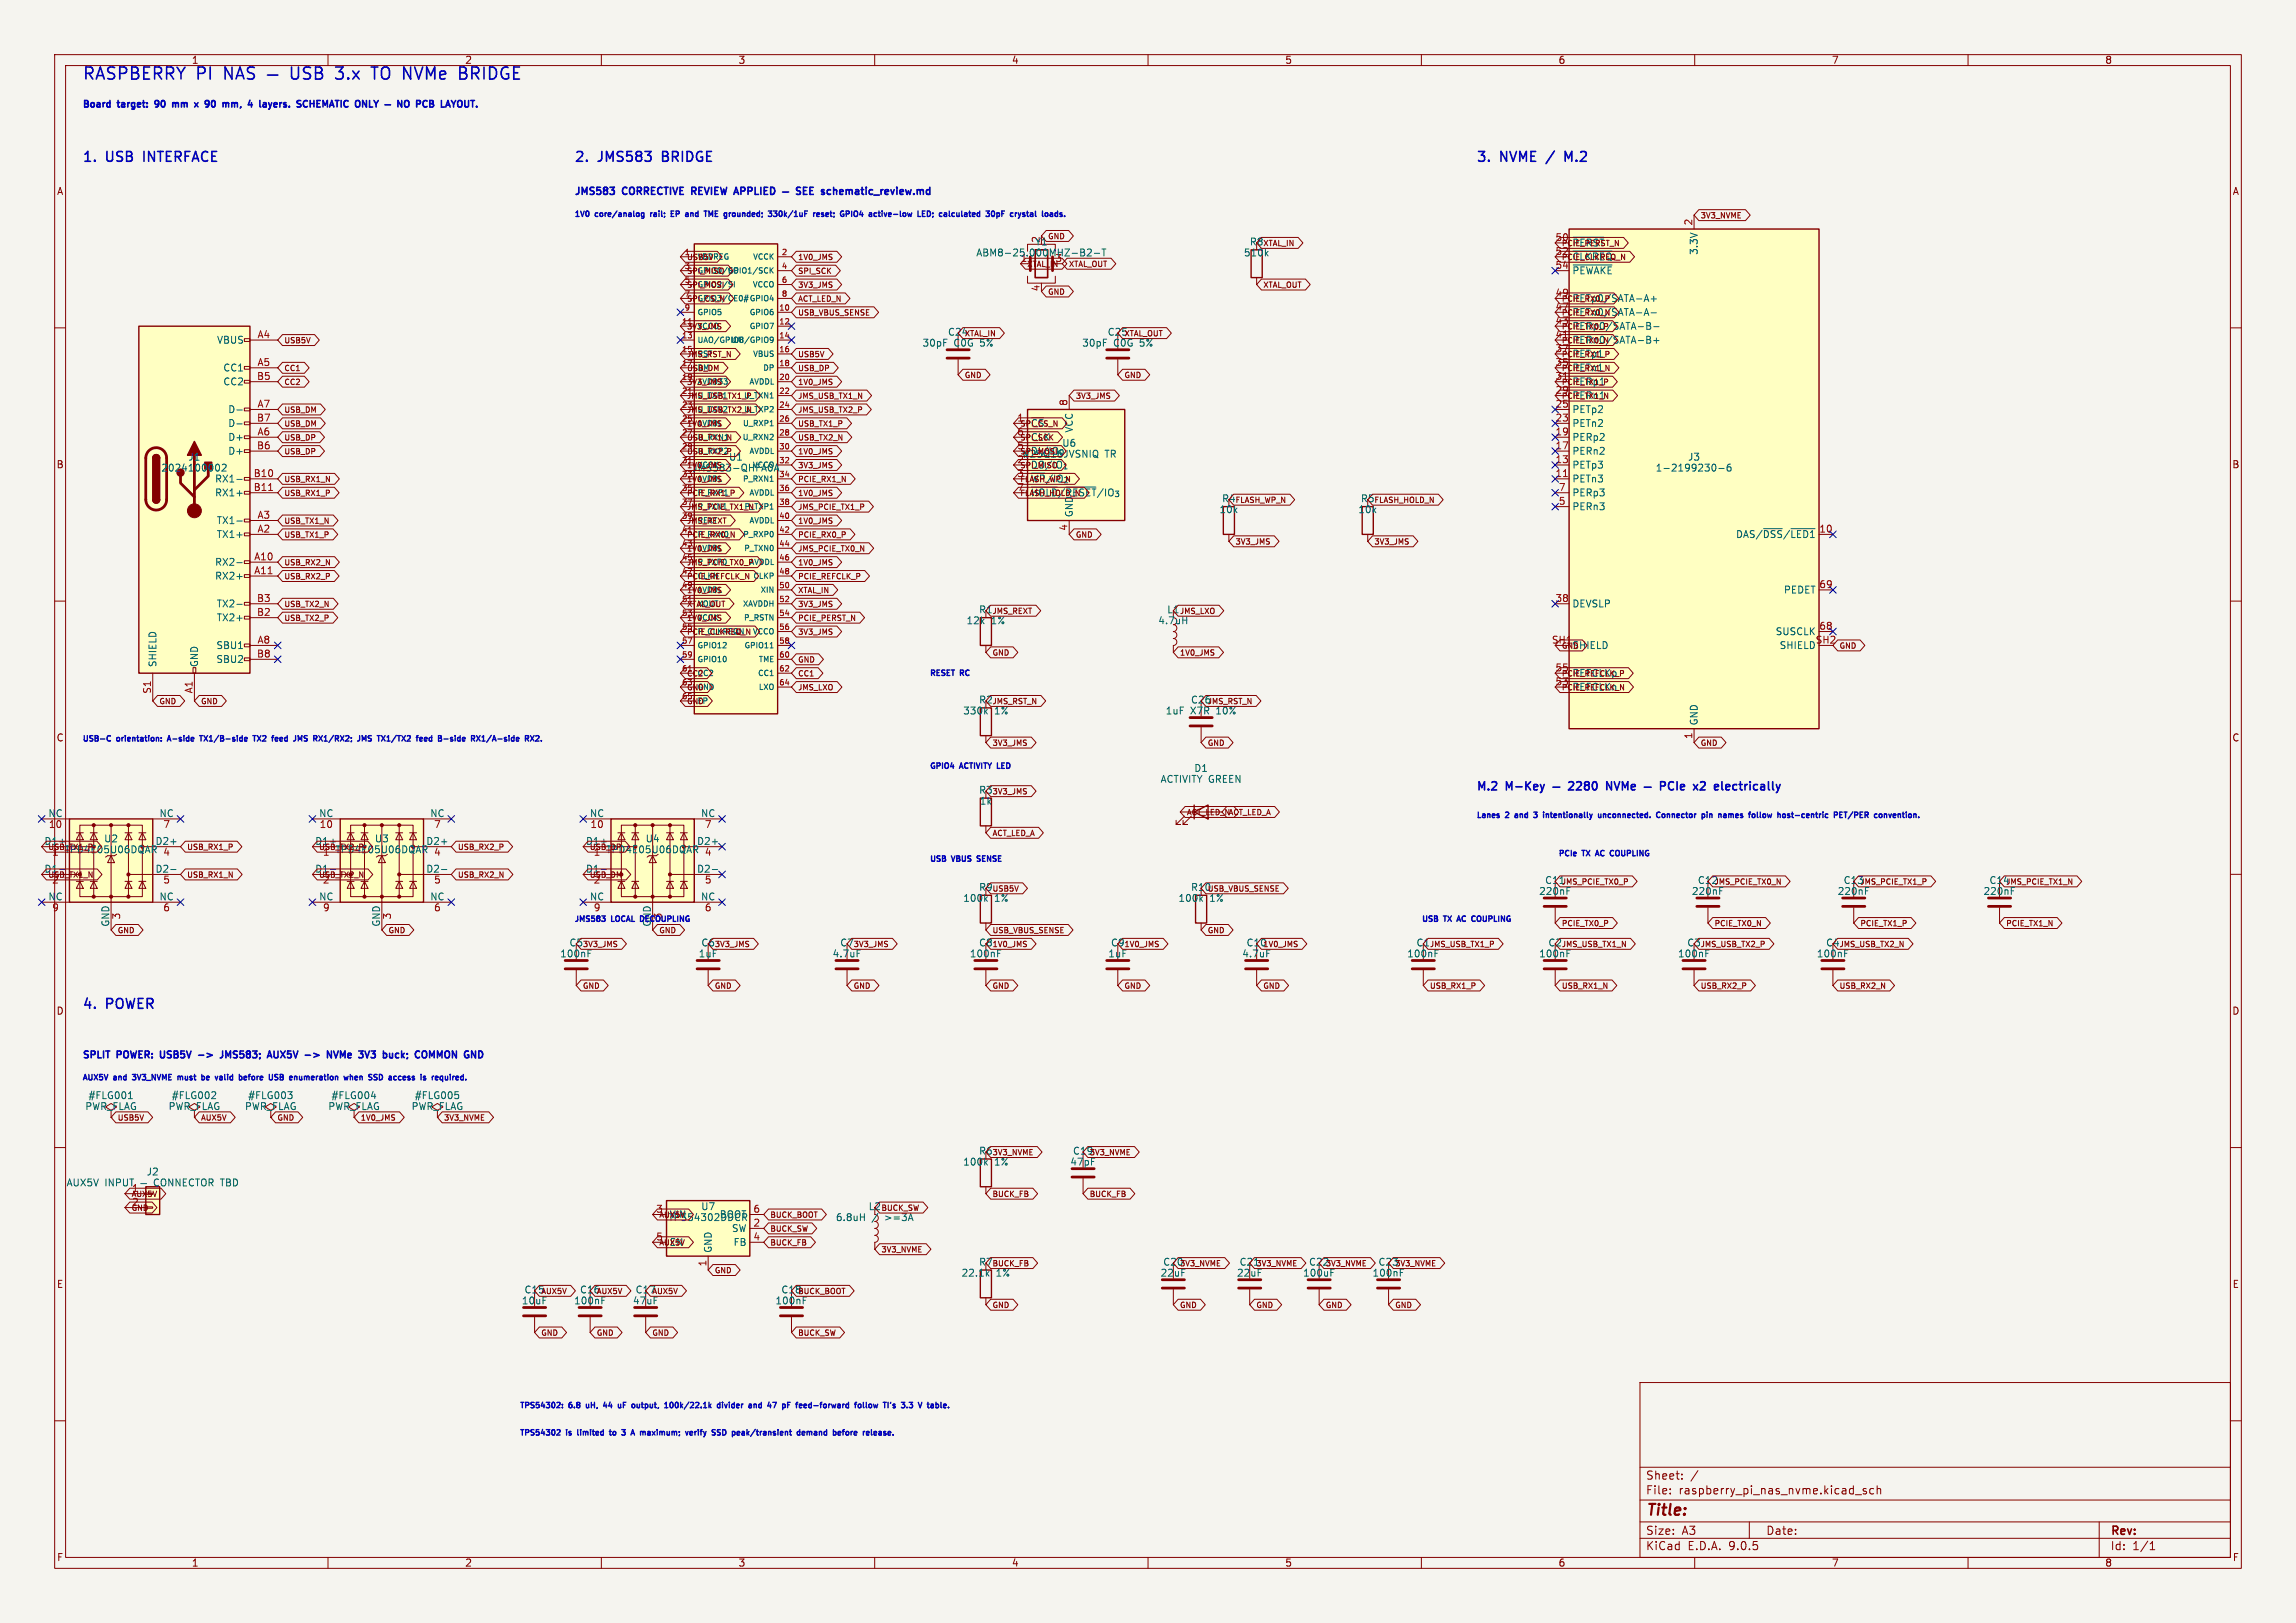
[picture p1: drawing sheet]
<svg xmlns="http://www.w3.org/2000/svg" width="420mm" height="297mm" viewBox="0 0 420 297" stroke-linecap="round" stroke-linejoin="round" font-family="sans-serif">
<defs><g id="words">
<g font-size="3.1" fill="#0000c2">
<text x="15" y="14.8">RASPBERRY PI</text>
<text x="63.2" y="14.8">3.x</text>
<text x="70.2" y="14.8">TO NVMe</text>
<text x="87.1" y="14.8">BRIDGE</text>
</g>
<text font-size="2.8" fill="#840000" x="301" y="277.9">Title:</text>
<g font-size="2.5" fill="#0000c2">
<text x="15" y="29.8">1.</text>
<text x="19.5" y="29.8">USB</text>
<text x="26.8" y="29.8">INTERFACE</text>
<text x="105" y="29.8">2.</text>
<text x="109.5" y="29.8">JMS583</text>
<text x="121.7" y="29.8">BRIDGE</text>
<text x="270" y="29.8">3.</text>
<text x="274.5" y="29.8">NVME</text>
<text x="283.5" y="29.8">/</text>
<text x="287.3" y="29.8">M.2</text>
<text x="15" y="184.7">4.</text>
<text x="19.5" y="184.7">POWER</text>
</g>
<g font-size="2.1" fill="#0000c2">
<text x="270" y="144.7">M.2</text>
<text x="275.6" y="144.7">M-Key</text>
<text x="295.8" y="144.7">NVMe</text>
<text x="313.6" y="144.7">x2</text>
<text x="317.9" y="144.7">electrically</text>
</g>
<g font-size="2.1" fill="#840000">
<text x="301" y="273.7">File:</text>
<text x="301" y="271">Sheet:</text>
<text x="307.1" y="273.7">raspberry_pi_nas_nvme.kicad_sch</text>
<text x="301" y="281.1">Size:</text>
<text x="307.6" y="281.1">A3</text>
<text x="323" y="281.1">Date:</text>
<text x="386" y="281.3">Rev:</text>
<text x="301" y="283.9">KiCad</text>
<text x="308.7" y="283.9">E.D.A.</text>
<text x="316.3" y="283.9">9.0.5</text>
<text x="386" y="283.9">Id:</text>
<text x="390.1" y="283.9">1/1</text>
</g>
<g font-size="1.8" fill="#840000">
<text x="35" y="11.9">1</text>
<text x="135" y="11.9">3</text>
<text x="185" y="11.9">4</text>
<text x="235" y="11.9">5</text>
<text x="285" y="11.9">6</text>
<text x="335" y="11.9">7</text>
<text x="385" y="11.9">8</text>
<text x="10.3" y="35.9">A</text>
<text x="408.3" y="35.9">A</text>
<text x="284.4" y="44.2">50</text>
<text x="284.4" y="46.7">52</text>
<text x="284.4" y="54.4">49</text>
<text x="284.4" y="56.9">47</text>
<text x="284.4" y="59.4">43</text>
<text x="284.4" y="62">41</text>
<text x="284.4" y="64.5">37</text>
<text x="287.5" y="65.6">PETp1</text>
<text x="284.4" y="67.1">35</text>
<text x="284.4" y="69.6">31</text>
<text x="287.5" y="68.2">PETn1</text>
<text x="287.5" y="70.7">PERp1</text>
<text x="186" y="77.2">1</text>
<text x="284.4" y="72.1">29</text>
<text x="287.5" y="73.3">PERn1</text>
<text x="186" y="79.8">6</text>
<text x="186" y="82.3">5</text>
<text x="188.5" y="78.3">~{CS}</text>
<text x="188.5" y="80.9">CLK</text>
<text x="10.3" y="85.9">B</text>
<text x="186" y="84.8">2</text>
<text x="186" y="87.4">3</text>
<text x="186" y="89.9">7</text>
<text x="408.2" y="85.9">B</text>
<text x="196.4" y="94.7" transform="rotate(-90 196.4 94.7)">GND</text>
<text x="223.4" y="92.1">R4</text>
<text x="248.8" y="92.1">R5</text>
<text x="284.4" y="122.9">55</text>
<text x="284.4" y="125.5">53</text>
<text x="287.5" y="124.1">REFCLKp</text>
<text x="217.8" y="128.9">C26</text>
<text x="287.5" y="126.6">REFCLKn</text>
<text x="10.3" y="135.9">C</text>
<text x="408.2" y="135.9">C</text>
<text x="179" y="145.5">R3</text>
<text x="8" y="154.7">D1+</text>
<text x="57.6" y="154.7">D1+</text>
<text x="107.1" y="154.7">D1+</text>
<text x="8" y="159.8">D1-</text>
<text x="9.5" y="156.9">1</text>
<text x="57.6" y="159.8">D1-</text>
<text x="59" y="156.9">1</text>
<text x="107.1" y="159.8">D1-</text>
<text x="108.5" y="156.9">1</text>
<text x="282.5" y="162">C11</text>
<text x="310.5" y="162">C12</text>
<text x="337.1" y="162">C13</text>
<text x="363.8" y="162">C14</text>
<text x="9.5" y="162">2</text>
<text x="59" y="162">2</text>
<text x="108.5" y="162">2</text>
<text x="179" y="163.2">R9</text>
<text x="217.8" y="163.2">R10</text>
<text x="104.1" y="173.4">C5</text>
<text x="128.2" y="173.4">C6</text>
<text x="153.6" y="173.4">C7</text>
<text x="227.9" y="173.4">C10</text>
<text x="308.5" y="173.4">C3</text>
<text x="333.9" y="173.4">C4</text>
<text x="10.3" y="185.9">D</text>
<text x="408.2" y="185.9">D</text>
<text x="179" y="211.5">R6</text>
<text x="196.2" y="211.5">C19</text>
<text x="24.1" y="218.2">1</text>
<text x="24.1" y="220.7">2</text>
<text x="119.9" y="222">3</text>
<text x="119.9" y="227.1">5</text>
<text x="122.4" y="223.1">VIN</text>
<text x="122.4" y="228.2">EN</text>
<text x="179" y="231.8">R7</text>
<text x="212.7" y="231.8">C20</text>
<text x="226.7" y="231.8">C21</text>
<text x="239.4" y="231.8">C22</text>
<text x="252.1" y="231.8">C23</text>
<text x="10.3" y="235.9">E</text>
<text x="95.8" y="236.9">C15</text>
<text x="106" y="236.9">C16</text>
<text x="116.2" y="236.9">C17</text>
<text x="142.8" y="236.9">C18</text>
<text x="408.3" y="235.9">E</text>
<text x="10.3" y="285.9">F</text>
<text x="35" y="286.9">1</text>
<text x="85" y="286.9">2</text>
<text x="135" y="286.9">3</text>
<text x="185" y="286.9">4</text>
<text x="235" y="286.9">5</text>
<text x="285" y="286.9">6</text>
<text x="335" y="286.9">7</text>
<text x="385" y="286.9">8</text>
<text x="408.3" y="285.9">F</text>
</g>
<g font-size="1.8" fill="#0000c2">
<text x="85" y="11.9">2</text>
<text x="105" y="35.8">JMS583</text>
<text x="114.1" y="35.8">CORRECTIVE</text>
<text x="127.3" y="35.8">REVIEW</text>
<text x="135.8" y="35.8">APPLIED</text>
<text x="153.7" y="35.8">schematic_review.md</text>
<text x="108.5" y="167.1">9</text>
<text x="119.1" y="169.7" transform="rotate(-90 119.1 169.7)">GND</text>
<text x="121.4" y="168.3" transform="rotate(-90 121.4 168.3)">3</text>
</g>
<g font-size="1.8" fill="#a90000">
<text x="309.6" y="41.3" transform="rotate(-90 309.6 41.3)">2</text>
<text x="190.2" y="53.4" transform="rotate(-90 190.2 53.4)">4</text>
<text x="284.4" y="49.3">54</text>
<text x="47" y="62">A4</text>
<text x="46.9" y="69.6">B5</text>
<text x="47" y="67.1">A5</text>
<text x="46.9" y="77.2">B7</text>
<text x="47" y="74.7">A7</text>
<text x="195.3" y="74.4" transform="rotate(-90 195.3 74.4)">8</text>
<text x="284.4" y="74.7">25</text>
<text x="284.4" y="77.2">23</text>
<text x="46.9" y="82.3">B6</text>
<text x="47" y="79.8">A6</text>
<text x="284.4" y="79.8">19</text>
<text x="284.4" y="82.3">17</text>
<text x="46.3" y="87.4">B10</text>
<text x="46.3" y="89.9">B11</text>
<text x="284.4" y="84.8">13</text>
<text x="284.4" y="87.4">11</text>
<text x="285" y="89.9">7</text>
<text x="47" y="95">A3</text>
<text x="285" y="92.5">5</text>
<text x="47" y="97.5">A2</text>
<text x="195.3" y="97.2" transform="rotate(-90 195.3 97.2)">4</text>
<text x="332.7" y="97.5">10</text>
<text x="46.4" y="102.6">A10</text>
<text x="46.4" y="105.2">A11</text>
<text x="332.7" y="107.7">69</text>
<text x="46.9" y="110.2">B3</text>
<text x="46.9" y="112.8">B2</text>
<text x="284.4" y="110.2">38</text>
<text x="47" y="117.9">A8</text>
<text x="283.8" y="117.9">SH1</text>
<text x="332" y="117.9">SH2</text>
<text x="332.7" y="115.3">68</text>
<text x="46.9" y="120.4">B8</text>
<text x="27.7" y="127" transform="rotate(-90 27.7 127)">S1</text>
<text x="35.3" y="127" transform="rotate(-90 35.3 127)">A1</text>
<text x="309.6" y="135.3" transform="rotate(-90 309.6 135.3)">1</text>
<text x="8.8" y="151.8">10</text>
<text x="29.8" y="151.8">7</text>
<text x="58.4" y="151.8">10</text>
<text x="79.3" y="151.8">7</text>
<text x="107.9" y="151.8">10</text>
<text x="128.8" y="151.8">7</text>
<text x="29.8" y="156.9">4</text>
<text x="79.3" y="156.9">4</text>
<text x="128.8" y="156.9">4</text>
<text x="9.5" y="167.1">9</text>
<text x="29.8" y="162">5</text>
<text x="29.8" y="167.1">6</text>
<text x="59" y="167.1">9</text>
<text x="79.3" y="162">5</text>
<text x="79.3" y="167.1">6</text>
<text x="128.8" y="162">5</text>
<text x="128.8" y="167.1">6</text>
<text x="22.3" y="168.3" transform="rotate(-90 22.3 168.3)">3</text>
<text x="71.8" y="168.3" transform="rotate(-90 71.8 168.3)">3</text>
<text x="137.7" y="222">6</text>
<text x="137.7" y="224.5">2</text>
<text x="137.7" y="227.1">4</text>
<text x="129.3" y="231.8" transform="rotate(-90 129.3 231.8)">1</text>
</g>
<g font-size="1.8" fill="#006464">
<text x="178.5" y="47.1">ABM8-25.000MHZ-B2-T</text>
<text x="189.2" y="45.1">Y1</text>
<text x="190.2" y="44.5" transform="rotate(-90 190.2 44.5)">2</text>
<text x="227.4" y="47.1">510k</text>
<text x="228.5" y="45.1">R8</text>
<text x="310.7" y="46.7" transform="rotate(-90 310.7 46.7)">3.3V</text>
<text x="186.6" y="48">1</text>
<text x="193" y="48">3</text>
<text x="287.5" y="50.4">~{PEWAKE}</text>
<text x="287.5" y="55.5">PETp0/SATA-A+</text>
<text x="287.5" y="58">PETn0/SATA-A-</text>
<text x="39.6" y="63.1">VBUS</text>
<text x="168.7" y="63.6">30pF</text>
<text x="173.3" y="61.6">C24</text>
<text x="174.5" y="63.6">C0G</text>
<text x="179.4" y="63.6">5%</text>
<text x="197.9" y="63.6">30pF</text>
<text x="202.5" y="61.6">C25</text>
<text x="203.7" y="63.6">C0G</text>
<text x="208.6" y="63.6">5%</text>
<text x="287.5" y="60.6">PERp0/SATA-B-</text>
<text x="287.5" y="63.1">PERn0/SATA-B+</text>
<text x="40.8" y="68.2">CC1</text>
<text x="40.8" y="70.7">CC2</text>
<text x="41.7" y="75.8">D-</text>
<text x="287.5" y="75.8">PETp2</text>
<text x="41.7" y="78.3">D-</text>
<text x="41.7" y="80.9">D+</text>
<text x="41.7" y="83.4">D+</text>
<text x="186.8" y="84">W25Q16JVSNIQ</text>
<text x="188.5" y="83.4">DI/IO_{0}</text>
<text x="194.2" y="82">U6</text>
<text x="196.4" y="79.3" transform="rotate(-90 196.4 79.3)">VCC</text>
<text x="202.1" y="84">TR</text>
<text x="287.5" y="78.3">PETn2</text>
<text x="287.5" y="80.9">PERp2</text>
<text x="287.5" y="83.4">PERn2</text>
<text x="29.4" y="86.5">2024100002</text>
<text x="34.4" y="84.5">J1</text>
<text x="39.2" y="88.5">RX1-</text>
<text x="126.5" y="86.5">JMS583-QHFA0A</text>
<text x="133.2" y="84.5">U1</text>
<text x="188.5" y="86">DO/IO_{1}</text>
<text x="287.5" y="86">PETp3</text>
<text x="287.5" y="88.5">PETn3</text>
<text x="302.8" y="86.5">1-2199230-6</text>
<text x="308.7" y="84.5">J3</text>
<text x="39.2" y="91">RX1+</text>
<text x="188.5" y="91">~{HOLD}/~{RESET}/IO_{3}</text>
<text x="223" y="94.1">10k</text>
<text x="248.4" y="94.1">10k</text>
<text x="287.5" y="91">PERp3</text>
<text x="287.5" y="93.6">PERn3</text>
<text x="39.5" y="96.1">TX1-</text>
<text x="39.5" y="98.7">TX1+</text>
<text x="317.5" y="98.7">DAS/~{DSS}/~{LED1}</text>
<text x="39.2" y="103.7">RX2-</text>
<text x="39.2" y="106.3">RX2+</text>
<text x="39.5" y="111.4">TX2-</text>
<text x="39.5" y="113.9">TX2+</text>
<text x="179" y="112.4">R1</text>
<text x="213.4" y="112.4">L1</text>
<text x="287.5" y="111.4">DEVSLP</text>
<text x="326.2" y="108.8">PEDET</text>
<text x="39.5" y="119">SBU1</text>
<text x="176.7" y="114.4">12k</text>
<text x="181.3" y="114.4">1%</text>
<text x="211.8" y="114.4">4.7uH</text>
<text x="287.5" y="119">SHIELD</text>
<text x="324.7" y="116.4">SUSCLK</text>
<text x="325.4" y="119">SHIELD</text>
<text x="28.8" y="122.2" transform="rotate(-90 28.8 122.2)">SHIELD</text>
<text x="36.4" y="122.2" transform="rotate(-90 36.4 122.2)">GND</text>
<text x="39.5" y="121.5">SBU2</text>
<text x="176.1" y="130.9">330k</text>
<text x="179" y="128.9">R2</text>
<text x="181.9" y="130.9">1%</text>
<text x="213.1" y="130.9">1uF</text>
<text x="217.8" y="130.9">X7R</text>
<text x="222.6" y="130.9">10%</text>
<text x="310.7" y="132.8" transform="rotate(-90 310.7 132.8)">GND</text>
<text x="212.2" y="143.5">ACTIVITY GREEN</text>
<text x="218.4" y="141.5">D1</text>
<text x="8.8" y="149.6">NC</text>
<text x="29.1" y="149.6">NC</text>
<text x="58.3" y="149.6">NC</text>
<text x="78.6" y="149.6">NC</text>
<text x="107.8" y="149.6">NC</text>
<text x="128.1" y="149.6">NC</text>
<text x="179.1" y="147.5">1k</text>
<text x="18.9" y="154.3">U2</text>
<text x="28.4" y="154.7">D2+</text>
<text x="68.5" y="154.3">U3</text>
<text x="77.9" y="154.7">D2+</text>
<text x="118" y="154.3">U4</text>
<text x="127.4" y="154.7">D2+</text>
<text x="11.7" y="156.3">TPD4E05U06DQAR</text>
<text x="28.4" y="159.8">D2-</text>
<text x="61.3" y="156.3">TPD4E05U06DQAR</text>
<text x="77.9" y="159.8">D2-</text>
<text x="110.8" y="156.3">TPD4E05U06DQAR</text>
<text x="127.4" y="159.8">D2-</text>
<text x="8.8" y="164.8">NC</text>
<text x="29.1" y="164.8">NC</text>
<text x="58.3" y="164.8">NC</text>
<text x="78.6" y="164.8">NC</text>
<text x="107.8" y="164.8">NC</text>
<text x="128.1" y="164.8">NC</text>
<text x="176.1" y="165.2">100k</text>
<text x="181.9" y="165.2">1%</text>
<text x="215.5" y="165.2">100k</text>
<text x="221.3" y="165.2">1%</text>
<text x="281.4" y="164">220nF</text>
<text x="309.4" y="164">220nF</text>
<text x="336.1" y="164">220nF</text>
<text x="362.7" y="164">220nF</text>
<text x="20.1" y="169.7" transform="rotate(-90 20.1 169.7)">GND</text>
<text x="69.6" y="169.7" transform="rotate(-90 69.6 169.7)">GND</text>
<text x="179" y="173.4">C8</text>
<text x="203.1" y="173.4">C9</text>
<text x="259" y="173.4">C1</text>
<text x="283.1" y="173.4">C2</text>
<text x="102.4" y="175.4">100nF</text>
<text x="127.7" y="175.4">1uF</text>
<text x="152.2" y="175.4">4.7uF</text>
<text x="177.3" y="175.4">100nF</text>
<text x="202.6" y="175.4">1uF</text>
<text x="227.1" y="175.4">4.7uF</text>
<text x="257.3" y="175.4">100nF</text>
<text x="281.4" y="175.4">100nF</text>
<text x="306.8" y="175.4">100nF</text>
<text x="332.2" y="175.4">100nF</text>
<text x="15.5" y="203.3">PWR_FLAG</text>
<text x="16.1" y="201.3">#FLG001</text>
<text x="30.7" y="203.3">PWR_FLAG</text>
<text x="31.3" y="201.3">#FLG002</text>
<text x="44.7" y="203.3">PWR_FLAG</text>
<text x="45.3" y="201.3">#FLG003</text>
<text x="60" y="203.3">PWR_FLAG</text>
<text x="60.5" y="201.3">#FLG004</text>
<text x="75.2" y="203.3">PWR_FLAG</text>
<text x="75.8" y="201.3">#FLG005</text>
<text x="26.7" y="215.3">J2</text>
<text x="176.1" y="213.5">100k</text>
<text x="181.9" y="213.5">1%</text>
<text x="195.7" y="213.5">47pF</text>
<text x="12.1" y="217.3">AUX5V</text>
<text x="19.2" y="217.3">INPUT</text>
<text x="128.2" y="221.7">U7</text>
<text x="158.8" y="221.7">L2</text>
<text x="122.2" y="223.7">TPS54302DDCR</text>
<text x="131.6" y="223.1">BOOT</text>
<text x="133.8" y="225.7">SW</text>
<text x="152.8" y="223.7">6.8uH</text>
<text x="159.5" y="223.7">/</text>
<text x="162" y="223.7">&gt;=3A</text>
<text x="130.4" y="229.4" transform="rotate(-90 130.4 229.4)">GND</text>
<text x="134.1" y="228.2">FB</text>
<text x="175.8" y="233.8">22.1k</text>
<text x="182.2" y="233.8">1%</text>
<text x="212.2" y="233.8">22uF</text>
<text x="226.2" y="233.8">22uF</text>
<text x="238.3" y="233.8">100uF</text>
<text x="251" y="233.8">100nF</text>
<text x="95.4" y="238.9">10uF</text>
<text x="104.9" y="238.9">100nF</text>
<text x="115.7" y="238.9">47uF</text>
<text x="141.7" y="238.9">100nF</text>
</g>
<g font-size="1.7" fill="#0000c2">
<text x="15" y="19.8">Board</text>
<text x="21.8" y="19.8">target:</text>
<text x="29.2" y="19.8">90</text>
<text x="33.1" y="19.8">mm</text>
<text x="37.9" y="19.8">x</text>
<text x="40.4" y="19.8">90</text>
<text x="44.3" y="19.8">mm,</text>
<text x="49.6" y="19.8">4</text>
<text x="52.3" y="19.8">layers.</text>
<text x="59.9" y="19.8">SCHEMATIC</text>
<text x="71.2" y="19.8">ONLY</text>
<text x="84.3" y="19.8">PCB</text>
<text x="15" y="193.7">SPLIT</text>
<text x="21.6" y="193.7">POWER:</text>
<text x="30.2" y="193.7">USB5V</text>
<text x="37.8" y="193.7">-&gt;</text>
<text x="42.5" y="193.7">JMS583;</text>
<text x="51.8" y="193.7">AUX5V</text>
<text x="59.3" y="193.7">-&gt;</text>
<text x="64" y="193.7">NVMe</text>
<text x="70.4" y="193.7">3V3</text>
<text x="75.5" y="193.7">buck;</text>
<text x="82" y="193.7">COMMON</text>
</g>
<g font-size="1.4" fill="#0000c2">
<text x="105" y="39.8">1V0</text>
<text x="109.1" y="39.8">core/analog</text>
<text x="119.7" y="39.8">rail;</text>
<text x="124" y="39.8">EP</text>
<text x="127.2" y="39.8">and</text>
<text x="131.3" y="39.8">TME</text>
<text x="135.4" y="39.8">grounded;</text>
<text x="144.1" y="39.8">330k/1uF</text>
<text x="152.8" y="39.8">reset;</text>
<text x="158.3" y="39.8">GPIO4</text>
<text x="164.1" y="39.8">active-low</text>
<text x="173.6" y="39.8">LED;</text>
<text x="178.1" y="39.8">calculated</text>
<text x="187.2" y="39.8">30pF</text>
<text x="192.2" y="39.8">crystal</text>
<text x="170" y="123.7">RESET</text>
<text x="175.8" y="123.7">RC</text>
<text x="15" y="135.8">USB-C</text>
<text x="21.5" y="135.8">orientation:</text>
<text x="31.4" y="135.8">A-side</text>
<text x="37.9" y="135.8">TX1/B-side</text>
<text x="48.2" y="135.8">TX2</text>
<text x="52.2" y="135.8">feed</text>
<text x="56.7" y="135.8">JMS</text>
<text x="60.9" y="135.8">RX1/RX2;</text>
<text x="69.5" y="135.8">JMS</text>
<text x="73.7" y="135.8">TX1/TX2</text>
<text x="81.4" y="135.8">feed</text>
<text x="85.9" y="135.8">B-side</text>
<text x="92.5" y="135.8">RX1/A-side</text>
<text x="170" y="140.8">GPIO4</text>
<text x="175.8" y="140.8">ACTIVITY</text>
<text x="183.1" y="140.8">LED</text>
<text x="270" y="149.8">Lanes</text>
<text x="275.6" y="149.8">2</text>
<text x="277.9" y="149.8">and</text>
<text x="281.9" y="149.8">3</text>
<text x="284.2" y="149.8">intentionally</text>
<text x="294.8" y="149.8">unconnected.</text>
<text x="306" y="149.8">Connector</text>
<text x="314.8" y="149.8">pin</text>
<text x="318.4" y="149.8">names</text>
<text x="324.5" y="149.8">follow</text>
<text x="330.3" y="149.8">host-centric</text>
<text x="341.2" y="149.8">PET/PER</text>
<text x="349.1" y="149.8">convention.</text>
<text x="170" y="157.8">USB</text>
<text x="174.3" y="157.8">VBUS</text>
<text x="179.5" y="157.8">SENSE</text>
<text x="285" y="156.8">PCIe</text>
<text x="289.6" y="156.8">TX</text>
<text x="292.7" y="156.8">AC</text>
<text x="295.8" y="156.8">COUPLING</text>
<text x="105" y="168.8">JMS583</text>
<text x="112" y="168.8">LOCAL</text>
<text x="117.9" y="168.8">DECOUPLING</text>
<text x="260" y="168.8">USB</text>
<text x="264.3" y="168.8">TX</text>
<text x="267.3" y="168.8">AC</text>
<text x="270.5" y="168.8">COUPLING</text>
<text x="15" y="197.7">AUX5V</text>
<text x="21" y="197.7">and</text>
<text x="25" y="197.7">3V3_NVME</text>
<text x="33.8" y="197.7">must</text>
<text x="38.7" y="197.7">be</text>
<text x="41.8" y="197.7">valid</text>
<text x="46.7" y="197.7">before</text>
<text x="52.7" y="197.7">USB</text>
<text x="57" y="197.7">enumeration</text>
<text x="67.6" y="197.7">when</text>
<text x="72.6" y="197.7">SSD</text>
<text x="76.8" y="197.7">access</text>
<text x="83.2" y="197.7">is</text>
<text x="95" y="257.7">TPS54302:</text>
<text x="104.3" y="257.7">6.8</text>
<text x="108" y="257.7">uH,</text>
<text x="111.7" y="257.7">44</text>
<text x="114.9" y="257.7">uF</text>
<text x="118" y="257.7">output,</text>
<text x="124.5" y="257.7">100k/22.1k</text>
<text x="134.7" y="257.7">divider</text>
<text x="141" y="257.7">and</text>
<text x="145" y="257.7">47</text>
<text x="148.3" y="257.7">pF</text>
<text x="151.3" y="257.7">feed-forward</text>
<text x="162.6" y="257.7">follow</text>
<text x="168.4" y="257.7">TI's</text>
<text x="172.3" y="257.7">3.3</text>
<text x="95" y="262.7">TPS54302</text>
<text x="103.8" y="262.7">is</text>
<text x="106.4" y="262.7">limited</text>
<text x="112.8" y="262.7">to</text>
<text x="115.6" y="262.7">3</text>
<text x="117.9" y="262.7">A</text>
<text x="120.1" y="262.7">maximum;</text>
<text x="128.9" y="262.7">verify</text>
<text x="134.3" y="262.7">SSD</text>
<text x="138.5" y="262.7">peak/transient</text>
<text x="151" y="262.7">demand</text>
<text x="158.1" y="262.7">before</text>
</g>
<g font-size="1.4" fill="#840000">
<text x="311" y="40.2">3V3_NVME</text>
<text x="125.6" y="47.8">USB5V</text>
<text x="145.9" y="47.8">1V0_JMS</text>
<text x="191.6" y="44">GND</text>
<text x="231" y="45.2">XTAL_IN</text>
<text x="285.6" y="45.2">PCIE_PERST_N</text>
<text x="285.6" y="47.8">PCIE_CLKREQ_N</text>
<text x="125.1" y="49.3">3</text>
<text x="125.1" y="51.8">5</text>
<text x="125.6" y="50.3">SPI_MISO GPIO1/SCK</text>
<text x="125.6" y="52.9">SPI_MOSI</text>
<text x="127.5" y="50.3">GPIO0/SO</text>
<text x="127.5" y="52.8">GPIO2/SI</text>
<text x="145.9" y="52.9">3V3_JMS</text>
<text x="145.9" y="50.3">SPI_SCK</text>
<text x="187.8" y="49.1">XTAL_IN</text>
<text x="195.4" y="49.1">XTAL_OUT</text>
<text x="231" y="52.9">XTAL_OUT</text>
<text x="124.6" y="59.4">11</text>
<text x="125.1" y="54.4">7</text>
<text x="125.6" y="55.4">SPI_CS_N</text>
<text x="145.9" y="55.4">ACT_LED_N</text>
<text x="145.9" y="57.9">USB_VBUS_SENSE</text>
<text x="191.6" y="54.1">GND</text>
<text x="285.6" y="57.9">PCIE_RX0_N</text>
<text x="285.6" y="55.4">PCIE_RX0_P</text>
<text x="51.9" y="63">USB5V</text>
<text x="124.6" y="64.5">15</text>
<text x="125.6" y="60.5">3V3_JMS</text>
<text x="125.6" y="65.6">JMS_RST_N</text>
<text x="127.5" y="60.4">VCCO</text>
<text x="127.5" y="65.5">RST</text>
<text x="145.9" y="65.6">USB5V</text>
<text x="176.4" y="61.8">XTAL_IN</text>
<text x="205.6" y="61.8">XTAL_OUT</text>
<text x="285.6" y="63">PCIE_TX0_N</text>
<text x="285.6" y="60.5">PCIE_TX0_P</text>
<text x="285.6" y="65.6">PCIE_RX1_P</text>
<text x="51.9" y="68.1">CC1</text>
<text x="51.9" y="70.6">CC2</text>
<text x="124.6" y="69.6">19</text>
<text x="125.6" y="68.1">USB_DM</text>
<text x="125.6" y="70.6">3V3_JMS</text>
<text x="127.5" y="68">DM</text>
<text x="127.5" y="70.6">AVDD33</text>
<text x="145.9" y="68.1">USB_DP</text>
<text x="145.9" y="70.6">1V0_JMS</text>
<text x="176.4" y="69.4">GND</text>
<text x="205.6" y="69.4">GND</text>
<text x="285.6" y="70.6">PCIE_TX1_P</text>
<text x="285.6" y="68.1">PCIE_RX1_N</text>
<text x="51.9" y="75.7">USB_DM</text>
<text x="124.6" y="74.7">23</text>
<text x="124.6" y="77.2">25</text>
<text x="125.6" y="73.2">JMS_USB_TX1_P</text>
<text x="125.6" y="75.7">JMS_USB_TX2_N</text>
<text x="127.5" y="73.1">U_TXP1</text>
<text x="127.5" y="75.7">U_TXN2</text>
<text x="136" y="73.1">U_TXN1</text>
<text x="136" y="75.7">U_TXP2</text>
<text x="145.9" y="73.2">JMS_USB_TX1_N</text>
<text x="145.9" y="75.7">JMS_USB_TX2_P</text>
<text x="196.7" y="73.2">3V3_JMS</text>
<text x="285.6" y="73.2">PCIE_TX1_N</text>
<text x="51.9" y="80.8">USB_DP</text>
<text x="51.9" y="83.3">USB_DP</text>
<text x="51.9" y="78.3">USB_DM</text>
<text x="125.6" y="80.8">USB_TX1_N</text>
<text x="125.6" y="83.3">USB_TX2_P</text>
<text x="127.5" y="78.2">AVDDL</text>
<text x="127.5" y="80.7">U_RXN1</text>
<text x="127.5" y="83.3">U_RXP2</text>
<text x="145.9" y="78.3">USB_TX1_P</text>
<text x="145.9" y="80.8">USB_TX2_N</text>
<text x="145.9" y="83.3">1V0_JMS</text>
<text x="186.5" y="78.3">SPI_CS_N</text>
<text x="186.5" y="80.8">SPI_SCK</text>
<text x="186.5" y="83.3">SPI_MOSI</text>
<text x="51.9" y="88.4">USB_RX1_N</text>
<text x="124.6" y="84.8">31</text>
<text x="124.6" y="87.4">33</text>
<text x="124.6" y="89.9">35</text>
<text x="125.6" y="85.9">1V0_JMS</text>
<text x="127.5" y="85.8">VCCK</text>
<text x="127.5" y="88.4">AVDDL</text>
<text x="145.9" y="85.9">3V3_JMS</text>
<text x="145.9" y="88.4">PCIE_RX1_N</text>
<text x="186.5" y="85.9">SPI_MISO</text>
<text x="186.5" y="88.4">FLASH_WP_N</text>
<text x="51.9" y="91">USB_RX1_P</text>
<text x="124.6" y="92.5">37</text>
<text x="124.6" y="95">39</text>
<text x="125.6" y="93.5">JMS_PCIE_TX1_N</text>
<text x="125.6" y="91">PCIE_RX1_P</text>
<text x="127.5" y="90.9">P_RXP1</text>
<text x="127.5" y="93.4">P_TXN1</text>
<text x="127.5" y="96">REXT</text>
<text x="136" y="93.4">P_TXP1</text>
<text x="145.9" y="91">1V0_JMS</text>
<text x="145.9" y="93.5">JMS_PCIE_TX1_P</text>
<text x="186.5" y="91">FLASH_HOLD_N</text>
<text x="225.9" y="92.2">FLASH_WP_N</text>
<text x="251.3" y="92.2">FLASH_HOLD_N</text>
<text x="51.9" y="98.6">USB_TX1_P</text>
<text x="51.9" y="96">USB_TX1_N</text>
<text x="124.6" y="97.5">41</text>
<text x="124.6" y="100.1">43</text>
<text x="125.6" y="96">JMS_REXT</text>
<text x="125.6" y="98.6">PCIE_RX0_N</text>
<text x="127.5" y="98.5">P_RXN0</text>
<text x="127.5" y="101.1">AVDDL</text>
<text x="145.9" y="96">1V0_JMS</text>
<text x="145.9" y="98.6">PCIE_RX0_P</text>
<text x="145.9" y="101.1">JMS_PCIE_TX0_N</text>
<text x="196.7" y="98.6">GND</text>
<text x="225.9" y="99.9">3V3_JMS</text>
<text x="251.3" y="99.9">3V3_JMS</text>
<text x="51.9" y="103.7">USB_RX2_N</text>
<text x="51.9" y="106.2">USB_RX2_P</text>
<text x="124.6" y="102.6">45</text>
<text x="124.6" y="105.2">47</text>
<text x="124.6" y="107.7">49</text>
<text x="125.6" y="103.7">JMS_PCIE_TX0_PAVDDL</text>
<text x="125.6" y="106.2">PCIE_REFCLK_N CLKP</text>
<text x="127.5" y="103.6">P_TXP0</text>
<text x="127.5" y="106.1">CLKN</text>
<text x="145.9" y="103.7">1V0_JMS</text>
<text x="145.9" y="106.2">PCIE_REFCLK_P</text>
<text x="51.9" y="111.3">USB_TX2_N</text>
<text x="51.9" y="113.8">USB_TX2_P</text>
<text x="124.6" y="112.8">53</text>
<text x="125.6" y="111.3">XTAL_OUT</text>
<text x="125.6" y="113.8">1V0_JMS</text>
<text x="127.5" y="108.7">AVDDL</text>
<text x="127.5" y="111.2">XOUT</text>
<text x="127.5" y="113.8">VCCK</text>
<text x="145.9" y="108.7">XTAL_IN</text>
<text x="145.9" y="111.3">3V3_JMS</text>
<text x="145.9" y="113.8">PCIE_PERST_N</text>
<text x="181.5" y="112.6">JMS_REXT</text>
<text x="215.8" y="112.6">JMS_LXO</text>
<text x="124.6" y="115.3">55</text>
<text x="125.6" y="116.4">PCIE_CLKREQ_N VCCO</text>
<text x="127.5" y="116.3">P_CLKREQN</text>
<text x="145.9" y="116.4">3V3_JMS</text>
<text x="285.6" y="118.9">GND</text>
<text x="336.4" y="118.9">GND</text>
<text x="124.6" y="122.9">61</text>
<text x="124.6" y="125.5">63</text>
<text x="125.6" y="124">CC2</text>
<text x="127.5" y="123.9">CC2</text>
<text x="145.9" y="121.5">GND</text>
<text x="145.9" y="124">CC1</text>
<text x="181.5" y="120.2">GND</text>
<text x="215.8" y="120.2">1V0_JMS</text>
<text x="285.6" y="124">PCIE_REFCLK_P</text>
<text x="29.1" y="129.1">GND</text>
<text x="36.7" y="129.1">GND</text>
<text x="124.6" y="128">65</text>
<text x="125.6" y="126.5">GND</text>
<text x="125.6" y="129.1">GND</text>
<text x="127.5" y="129">EP</text>
<text x="145.9" y="126.5">JMS_LXO</text>
<text x="181.5" y="129.1">JMS_RST_N</text>
<text x="220.8" y="129.1">JMS_RST_N</text>
<text x="285.6" y="126.5">PCIE_REFCLK_N</text>
<text x="181.5" y="136.7">3V3_JMS</text>
<text x="220.8" y="136.7">GND</text>
<text x="311" y="136.7">GND</text>
<text x="181.5" y="145.6">3V3_JMS</text>
<text x="217" y="149.4">ACT_LED_NACT_LED_A</text>
<text x="8.7" y="155.7">USB_TX1_P</text>
<text x="34.1" y="155.7">USB_RX1_P</text>
<text x="58.3" y="155.7">USB_TX2_P</text>
<text x="83.7" y="155.7">USB_RX2_P</text>
<text x="107.8" y="155.7">USB_DP</text>
<text x="181.5" y="153.2">ACT_LED_A</text>
<text x="8.7" y="160.8">USB_TX1_N</text>
<text x="34.1" y="160.8">USB_RX1_N</text>
<text x="58.3" y="160.8">USB_TX2_N</text>
<text x="83.7" y="160.8">USB_RX2_N</text>
<text x="107.8" y="160.8">USB_DM</text>
<text x="181.5" y="163.4">USB5V</text>
<text x="220.8" y="163.4">USB_VBUS_SENSE</text>
<text x="285.6" y="162.1">JMS_PCIE_TX0_P</text>
<text x="313.5" y="162.1">JMS_PCIE_TX0_N</text>
<text x="340.2" y="162.1">JMS_PCIE_TX1_P</text>
<text x="366.9" y="162.1">JMS_PCIE_TX1_N</text>
<text x="21.4" y="171">GND</text>
<text x="71" y="171">GND</text>
<text x="106.5" y="173.5">3V3_JMS</text>
<text x="120.5" y="171">GND</text>
<text x="130.7" y="173.5">3V3_JMS</text>
<text x="156.1" y="173.5">3V3_JMS</text>
<text x="181.5" y="171">USB_VBUS_SENSE</text>
<text x="181.5" y="173.5">1V0_JMS</text>
<text x="205.6" y="173.5">1V0_JMS</text>
<text x="220.8" y="171">GND</text>
<text x="231" y="173.5">1V0_JMS</text>
<text x="261.5" y="173.5">JMS_USB_TX1_P</text>
<text x="285.6" y="169.7">PCIE_TX0_P</text>
<text x="285.6" y="173.5">JMS_USB_TX1_N</text>
<text x="311" y="173.5">JMS_USB_TX2_P</text>
<text x="313.5" y="169.7">PCIE_TX0_N</text>
<text x="336.4" y="173.5">JMS_USB_TX2_N</text>
<text x="340.2" y="169.7">PCIE_TX1_P</text>
<text x="366.9" y="169.7">PCIE_TX1_N</text>
<text x="106.5" y="181.1">GND</text>
<text x="130.7" y="181.1">GND</text>
<text x="156.1" y="181.1">GND</text>
<text x="181.5" y="181.1">GND</text>
<text x="205.6" y="181.1">GND</text>
<text x="231" y="181.1">GND</text>
<text x="261.5" y="181.1">USB_RX1_P</text>
<text x="285.6" y="181.1">USB_RX1_N</text>
<text x="311" y="181.1">USB_RX2_P</text>
<text x="336.4" y="181.1">USB_RX2_N</text>
<text x="21.4" y="205.3">USB5V</text>
<text x="36.7" y="205.3">AUX5V</text>
<text x="50.7" y="205.3">GND</text>
<text x="65.9" y="205.3">1V0_JMS</text>
<text x="81.1" y="205.3">3V3_NVME</text>
<text x="181.5" y="211.6">3V3_NVME</text>
<text x="199.2" y="211.6">3V3_NVME</text>
<text x="24" y="219.2">AUX5V</text>
<text x="24" y="221.8">GND</text>
<text x="161.1" y="221.8">BUCK_SW</text>
<text x="181.5" y="219.2">BUCK_FB</text>
<text x="199.2" y="219.2">BUCK_FB</text>
<text x="120.5" y="223">AUX5V</text>
<text x="140.8" y="223">BUCK_BOOT</text>
<text x="140.8" y="225.6">BUCK_SW</text>
<text x="120.5" y="228.1">AUX5V</text>
<text x="130.7" y="233.2">GND</text>
<text x="140.8" y="228.1">BUCK_FB</text>
<text x="161.1" y="229.4">3V3_NVME</text>
<text x="181.5" y="231.9">BUCK_FB</text>
<text x="215.8" y="231.9">3V3_NVME</text>
<text x="229.7" y="231.9">3V3_NVME</text>
<text x="242.4" y="231.9">3V3_NVME</text>
<text x="255.1" y="231.9">3V3_NVME</text>
<text x="98.9" y="237">AUX5V</text>
<text x="109.1" y="237">AUX5V</text>
<text x="119.2" y="237">AUX5V</text>
<text x="145.9" y="237">BUCK_BOOT</text>
<text x="181.5" y="239.6">GND</text>
<text x="215.8" y="239.6">GND</text>
<text x="229.7" y="239.6">GND</text>
<text x="242.4" y="239.6">GND</text>
<text x="255.1" y="239.6">GND</text>
<text x="98.9" y="244.6">GND</text>
<text x="109.1" y="244.6">GND</text>
<text x="119.2" y="244.6">GND</text>
<text x="145.9" y="244.6">BUCK_SW</text>
</g>
<g font-size="1.4" fill="#a90000">
<text x="125.1" y="46.7">1</text>
<text x="142.9" y="46.7">2</text>
<text x="142.9" y="49.3">4</text>
<text x="142.9" y="51.8">6</text>
<text x="125.1" y="56.9">9</text>
<text x="142.4" y="56.9">10</text>
<text x="142.4" y="59.4">12</text>
<text x="142.9" y="54.4">8</text>
<text x="124.6" y="62">13</text>
<text x="142.4" y="62">14</text>
<text x="142.4" y="64.5">16</text>
<text x="124.6" y="67.1">17</text>
<text x="142.4" y="67.1">18</text>
<text x="142.4" y="69.6">20</text>
<text x="124.6" y="72.1">21</text>
<text x="142.4" y="72.1">22</text>
<text x="142.4" y="74.7">24</text>
<text x="142.4" y="77.2">26</text>
<text x="124.6" y="79.8">27</text>
<text x="124.6" y="82.3">29</text>
<text x="142.4" y="79.8">28</text>
<text x="142.4" y="82.3">30</text>
<text x="142.4" y="84.8">32</text>
<text x="142.4" y="87.4">34</text>
<text x="142.4" y="89.9">36</text>
<text x="142.4" y="92.5">38</text>
<text x="142.4" y="95">40</text>
<text x="142.4" y="97.5">42</text>
<text x="142.4" y="100.1">44</text>
<text x="142.4" y="102.6">46</text>
<text x="142.4" y="105.2">48</text>
<text x="142.4" y="107.7">50</text>
<text x="124.6" y="110.2">51</text>
<text x="142.4" y="110.2">52</text>
<text x="142.4" y="112.8">54</text>
<text x="124.6" y="117.9">57</text>
<text x="142.4" y="115.3">56</text>
<text x="142.4" y="117.9">58</text>
<text x="124.6" y="120.4">59</text>
<text x="142.4" y="120.4">60</text>
<text x="142.4" y="122.9">62</text>
<text x="142.4" y="125.5">64</text>
</g>
<g font-size="1.4" fill="#006464">
<text x="127.5" y="47.7">VDDREG</text>
<text x="137.6" y="47.7">VCCK</text>
<text x="137.6" y="52.8">VCCO</text>
<text x="127.5" y="55.3">GPIO3/CE0#</text>
<text x="127.5" y="57.9">GPIO5</text>
<text x="137" y="55.3">GPIO4</text>
<text x="137" y="57.9">GPIO6</text>
<text x="127.5" y="63">UAO/GPIO8</text>
<text x="133.6" y="63">UAI/GPIO9</text>
<text x="137" y="60.4">GPIO7</text>
<text x="137.6" y="65.5">VBUS</text>
<text x="137" y="70.6">AVDDL</text>
<text x="139.5" y="68">DP</text>
<text x="135.7" y="80.7">U_RXN2</text>
<text x="135.8" y="78.2">U_RXP1</text>
<text x="137" y="83.3">AVDDL</text>
<text x="135.8" y="88.4">P_RXN1</text>
<text x="137.6" y="85.8">VCCO</text>
<text x="137" y="90.9">AVDDL</text>
<text x="137" y="96">AVDDL</text>
<text x="135.8" y="98.5">P_RXP0</text>
<text x="136" y="101.1">P_TXN0</text>
<text x="135.8" y="111.2">XAVDDH</text>
<text x="136" y="113.8">P_RSTN</text>
<text x="139" y="108.7">XIN</text>
<text x="127.5" y="118.8">GPIO12</text>
<text x="136" y="118.8">GPIO11</text>
<text x="127.5" y="121.4">GPIO10</text>
<text x="138.5" y="123.9">CC1</text>
<text x="138.7" y="121.4">TME</text>
<text x="127.5" y="126.5">GND</text>
<text x="138.7" y="126.5">LXO</text>
</g>
</g></defs>
<path d="M0 0h420v297h-420z" fill="#f5f4ef" stroke="#f5f4ef" stroke-width=".18"/>
<g fill="none" stroke="#840000" stroke-width=".18">
<path d="M10 10h400v277h-400zM12 12h396v273h-396zM60 10v2M110 10v2M160 10v2M210 10v2M260 10v2M310 10v2M360 10v2M229.9 50.8v1.3M10 60h2M175.3 61v2.8"/>
<path d="M175.3 65.8v2.8M408 60h2M10 110h2M180.3 118.1v1.3M408 110h2M408 160h2M312.4 161.3v2.8M312.4 166.1v2.8M335.3 172.7v2.8M335.3 177.5v2.8M10 210h2M408 210h2"/>
<path d="M97.8 236.2v2.8M107.9 236.2v2.8M118.1 236.2v2.8M97.8 241v2.8M107.9 241v2.8M118.1 241v2.8M300 253h108v32h-108zM10 260h2M300 278.5h108M300 274.5h108M300 268.5h108M305.5 273.2v.2"/>
<path d="M305.5 272.5v.1M307.7 270.5v.2M307.7 269.8v.1M310.6 269.1l-1.3 1.9M320 278.5v3M339.4 273.5h1.1M341.4 272.5l-.4-.1-.2 .2 .1 .2 .5 .2v.3h-.6M342.7 272.5l-.4-.1-.3 .3v.4l.2 .2h.5M343.4 272.5l.2-.1 .3 .1 .1 .9M343.4 271.9v1.5M384 278.5v6.5M408 260h2"/>
<path d="M60 285v2M110 285v2M160 285v2M210 285v2M260 285v2M300 281.5h108M310 285v2M360 285v2M393.3 283.6h.9M393.3 282.5l.4-.4v1.5"/>
</g>
<path d="M173.2 64h4.1M173.2 65.5h4.1M310.4 164.3h4.1M310.4 165.9h4.1M333.2 175.8h4.1M333.2 177.3h4.1M95.8 239.3h4M105.9 239.3h4.1M116.1 239.3h4M95.8 240.8h4M105.9 240.8h4.1M116.1 240.8h4" fill="none" stroke="#840000" stroke-width=".51"/>
<path d="M231.6 46.4l.4 .4M232 46l-.5 .5M314.6 163h.4M337.4 174.4h.5M110.1 237.9h.4" fill="none" stroke="#006464" stroke-width=".18"/>
<path d="M228.9 45.7h2v5.1h-2zM179.3 113h2.1v5.1h-2.1z" fill="none" stroke="#840000" stroke-width=".25"/>
<path d="M62.2 149.9h15.3v15.2h-15.3z" fill="#ffffc2"/>
<g fill="none" stroke="#840000" stroke-width=".18">
<path d="M214.6 114.3a.64 .64 0 0 1 .7 .6 .64 .64 0 0 1-.7 .7 .64 .64 0 0 1 .7 .6 .64 .64 0 0 1-.7 .6 .64 .64 0 0 1 .7 .7 .64 .64 0 0 1-.7 .6v1.3M57.1 154.9h9.6M57.1 149.9h5.1M63.5 152.4h1.3M64.1 151h11.5v13.1h-11.5zM64.1 152.4l.7 1.3h-1.3zM66 152.4h1.3M66.7 152.4l.6 1.3h-1.3zM66.7 151v13.1M69.8 156.6l.7 1.3h-1.3zM69.8 151v19.2M72.4 152.4h1.3"/>
<path d="M73 152.4l.7 1.3h-1.3zM73 151v13.1M74.9 152.4h1.3M75.6 152.4l.6 1.3h-1.3zM77.5 154.9h5M77.5 149.9h5M57.1 160h5.1M57.1 165.1h5.1M64.1 161.3l.7 1.3h-1.3zM66 161.3h1.3M66.7 161.3l.6 1.3h-1.3zM72.4 161.3h1.3"/>
<path d="M73 161.3l.7 1.3h-1.3zM73 160h9.5M74.9 161.3h1.3M75.6 161.3l.6 1.3h-1.3zM77.5 165.1h5M20.3 203.2l1-.6-1-.7-1 .7 1 .6v1.3M20.3 204.5h.1M64.8 203.2l1-.6-1-.7-1 .7 1 .6v1.3M64.8 204.5h.1M144.8 236.2v2.8M160 222.2a.64 .64 0 0 1 .7 .7 .64 .64 0 0 1-.7 .6 .64 .64 0 0 1 .7 .7 .64 .64 0 0 1-.7 .6 .64 .64 0 0 1 .7 .6 .64 .64 0 0 1-.7 .7M160 226.1a.64 .64 0 0 1 .7 .6 .64 .64 0 0 1-.7 .6v1.3"/>
<path d="M241.3 231.1v2.8M241.3 236v2.8M144.8 241v2.8"/>
</g>
<path d="M62.2 149.9h15.3v15.2h-15.3z" fill="none" stroke="#840000" stroke-width=".25"/>
<g fill="#840000" stroke="#840000" stroke-width=".18">
<circle cx="66.7" cy="151" r=".28"/>
<circle cx="66.7" cy="164.1" r=".28"/>
<circle cx="69.8" cy="151" r=".28"/>
<circle cx="69.8" cy="164.1" r=".28"/>
<circle cx="73" cy="151" r=".28"/>
<circle cx="73" cy="160" r=".28"/>
<circle cx="73" cy="164.1" r=".28"/>
</g>
<g fill="none" stroke="#006464" stroke-width=".18">
<path d="M216.4 113.5h.7M217.1 112.9v1.2M60.4 154h1M60.4 159.1h1M77.4 154.8h.5M77.7 155.5l.4 .6M78.1 155.2l-.2 .3h-.5M80.8 154h.9M80.8 159.1h.9M23.5 201h.7M23.6 200.1l.3-.3v1.2M67.9 200.6h.8"/>
<path d="M68.5 200.2v.8M146.9 237.9h.5M157.4 222.7h.7M158.1 222.1v1.3M166.3 223h.6M166.6 222.1l.4 1.3M243.4 232.9h.5"/>
</g>
<path d="M142.7 239.3h4.1M239.3 234.2h4M239.3 235.7h4M142.7 240.8h4.1" fill="none" stroke="#840000" stroke-width=".51"/>
<path d="M188 74.9h17.7v20.4h-17.7z" fill="#ffffc2"/>
<path d="M188 74.9h17.7v20.4h-17.7zM179.3 129.5h2.1v5.1h-2.1z" fill="none" stroke="#840000" stroke-width=".25"/>
<g fill="none" stroke="#840000" stroke-width=".18">
<path d="M185.4 77.5h2.6M195.6 72.4v2.5M185.4 80h2.6M185.4 82.6h2.6M185.4 85.1h2.6M185.4 87.6h2.6M185.4 90.2h2.6M195.6 95.3v2.5M180.3 134.6v1.3M154.9 172.7v2.8M154.9 177.5v2.8M204.5 172.7v2.8"/>
<path d="M204.5 177.5v2.8"/>
</g>
<path d="M188.7 89.1h4.7M192.5 86.9l-1.1 1.6M195 89.1h5.5M200.6 82.5a.9 .9 0 0 1 0 1.1l.3 .2M180.2 130.2l.4 .5M180.6 129.8l-.5 .5" fill="none" stroke="#006464" stroke-width=".18"/>
<path d="M152.9 175.8h4.1M152.9 177.3h4.1M202.4 175.8h4.1M202.4 177.3h4.1" fill="none" stroke="#840000" stroke-width=".51"/>
<path d="M25.4 59.7h20.3v63.5h-20.3z" fill="#ffffc2"/>
<g fill="none" stroke="#840000" stroke-width=".18">
<path d="M44.7 62h1v.5h-1zM44.7 67.1h1v.5h-1zM44.7 69.6h1v.5h-1zM44.7 74.7h1v.5h-1zM44.7 77.2h1v.5h-1zM44.7 79.8h1v.5h-1zM45.7 62.2h5.1M45.7 67.3h5.1M45.7 69.9h5.1M45.7 74.9h5.1M45.7 77.5h5.1M44.7 82.3h1v.5h-1z"/>
<path d="M44.7 87.4h1v.5h-1zM44.7 89.9h1v.5h-1zM44.7 95h1v.5h-1zM44.7 97.5h1v.5h-1zM45.7 80h5.1M45.7 82.6h5.1M45.7 87.6h5.1M45.7 90.2h5.1M45.7 95.3h5.1M45.7 97.8h5.1M44.7 102.6h1v.5h-1zM44.7 105.2h1v.5h-1z"/>
<path d="M44.7 110.2h1v.5h-1zM44.7 112.8h1v.5h-1zM44.7 117.9h1v.5h-1zM45.7 102.9h5.1M45.7 105.4h5.1M45.7 110.5h5.1M45.7 113h5.1M45.7 118.1h5.1M27.9 123.2v5.1M35.3 122.2h.5v1h-.5zM35.6 123.2v5.1M44.7 120.4h1v.5h-1z"/>
<path d="M45.7 120.7h5.1"/>
</g>
<path d="M25.4 59.7h20.3v63.5h-20.3zM27.9 83.8a.64 .64 0 0 1 .7-.6 .64 .64 0 0 1 .6 .6M27.9 91.4a.64 .64 0 0 0 .7 .7 .64 .64 0 0 0 .6-.7" fill="none" stroke="#840000" stroke-width=".25"/>
<path d="M27.2 82.5a1.9 1.9 0 0 1 2.1-.4 1.9 1.9 0 0 1 1.2 1.7v7.6a1.91 1.91 0 0 1-1.9 1.9 1.91 1.91 0 0 1-1.9-1.9v-7.7l.1-.7zM33 87.1v1.3l2.6 2.5M35.6 83.3v10.2M38.1 85.9v1.2l-2.5 2.6" fill="none" stroke="#840000" stroke-width=".51"/>
<g fill="#840000" stroke="#840000" stroke-width=".25">
<path d="M27.9 83.8h1.3v7.6h-1.3z"/>
<path d="M28.1 83.4a.64 .64 0 0 1 .7-.2 .64 .64 0 0 1 .4 .6h-1.3z"/>
<path d="M27.9 91.4h1.3a.64 .64 0 0 1-.6 .7 .64 .64 0 0 1-.7-.7z"/>
<path d="M35.6 80.8l1.2 2.5h-2.5z"/>
<path d="M37.5 84.6h1.2v1.3h-1.2z"/>
</g>
<circle cx="35.6" cy="93.5" r="1.27" fill="#840000" stroke="#840000" stroke-width=".18"/>
<path d="M43.3 75h1M43.3 77.6h1M39.7 84.9a.68 .68 0 0 1 .5 .7 .68 .68 0 0 1-.5 .6M40.6 85.1l.5-.2 .3 .4-.8 .9h.8M43.3 87.7h1M43.3 90.3h1M43.3 95.3h1M43.3 103h1M43.3 105.5h1M43.3 110.6h1" fill="none" stroke="#006464" stroke-width=".18"/>
<path d="M49.1 89.8h.8" fill="none" stroke="#a90000" stroke-width=".18"/>
<path d="M26.7 217.2h2.5v5h-2.5z" fill="#ffffc2"/>
<path d="M218.7 163.8h2v5.1h-2zM26.7 217.2h2.5v5h-2.5z" fill="none" stroke="#840000" stroke-width=".25"/>
<path d="M219.7 168.9v1.3M22.9 218.4h3.8M22.9 221h3.8M26.7 220.9h1.2v.2h-1.2zM228.6 231.1v2.8M228.6 236v2.8" fill="none" stroke="#840000" stroke-width=".18"/>
<g fill="none" stroke="#006464" stroke-width=".18">
<path d="M219.6 164.5l.4 .4M220 164.1l-.5 .5M25.7 216.6h1.1M28.3 215.9a.59 .59 0 0 0-.1 .8 .59 .59 0 0 0 .8 .2M29.7 215.8l.1-.1a.43 .43 0 0 1 .5 .5v.4a.42 .42 0 0 1-.4 .4 .42 .42 0 0 1-.4-.4v-.4zM31.6 215.7v1.3l-.7-1.3v1.3M32.9 215.7v1.3l-.7-1.3v1.3M33.5 216.4h.5M34.1 215.7h-.6v1.3h.6M35.4 215.9a.6 .6 0 0 0-.8 .4 .6 .6 0 0 0 .6 .7l.2-.1M35.8 215.7h.7M36.1 215.7v1.3"/>
<path d="M37 215.8l.2-.1a.43 .43 0 0 1 .5 .5v.4a.42 .42 0 0 1-.4 .4 .42 .42 0 0 1-.4-.4v-.4zM38.3 216.4h.6l.1-.2-.1-.3-.6-.2v1.3M38.6 216.4l.4 .6M40.3 215.7h.7M40.7 215.7v1.3M41.5 215.7h.4l.2 .3-.2 .4 .2 .1 .1 .3-.3 .2h-.4zM41.5 216.4h.4M42.7 215.7a.64 .64 0 0 1 .8 .7 .64 .64 0 0 1-.8 .6z"/>
</g>
<path d="M226.6 234.2h4M226.6 235.7h4" fill="none" stroke="#840000" stroke-width=".51"/>
<path d="M12.7 149.9h15.2v15.2h-15.2z" fill="#ffffc2"/>
<g fill="none" stroke="#840000" stroke-width=".18">
<path d="M186.7 48.3h1.3M188 46v-1.3h5v1.3M188 50.5v1.3h5v-1.3M190.5 51.8v.3M204.5 61v2.8M204.5 65.8v2.8M219.7 128.3v2.8M219.7 133.1v2.8M7.6 154.9h9.5M7.6 149.9h5.1M14 152.4h1.2M14.6 151h11.4v13.1h-11.4z"/>
<path d="M14.6 152.4l.6 1.3h-1.2zM16.5 152.4h1.3M17.1 152.4l.7 1.3h-1.3zM17.1 151v13.1M20.3 156.6l.7 1.3h-1.3zM20.3 151v19.2M22.9 152.4h1.2M23.5 152.4l.6 1.3h-1.2zM23.5 151v13.1M25.4 152.4h1.3M26 152.4l.7 1.3h-1.3zM27.9 154.9h5.1"/>
<path d="M27.9 149.9h5.1M180.3 151.1v1.3M7.6 160h5.1M7.6 165.1h5.1M14.6 161.3l.6 1.3h-1.2zM16.5 161.3h1.3M17.1 161.3l.7 1.3h-1.3zM22.9 161.3h1.2M23.5 161.3l.6 1.3h-1.2zM23.5 160h9.5M25.4 161.3h1.3M26 161.3l.7 1.3h-1.3z"/>
<path d="M27.9 165.1h5.1"/>
</g>
<path d="M12.7 149.9h15.2v15.2h-15.2zM179.3 146.1h2.1v5h-2.1z" fill="none" stroke="#840000" stroke-width=".25"/>
<g fill="#840000" stroke="#840000" stroke-width=".18">
<circle cx="17.1" cy="151" r=".28"/>
<circle cx="17.1" cy="164.1" r=".28"/>
<circle cx="20.3" cy="151" r=".28"/>
<circle cx="20.3" cy="164.1" r=".28"/>
<circle cx="23.5" cy="151" r=".28"/>
<circle cx="23.5" cy="160" r=".28"/>
<circle cx="23.5" cy="164.1" r=".28"/>
</g>
<path d="M198.1 45.6l.3 .2-.3 .4 .3 .1v.3l-.2 .2h-.5M198.9 45.7l.5-.1 .2 .3-.8 .9h.8M200.2 46.4h.9M201.6 45.6h.7M201.9 45.6v1.2M10.9 154h1M10.9 159.1h1M27.8 154.8h.5M28.2 155.5l.4 .6M28.6 155.2l-.3 .3h-.5M31.2 154h1M31.2 159.1h1" fill="none" stroke="#006464" stroke-width=".18"/>
<path d="M188.5 47v2.5M192.5 47v2.5M202.4 64h4.1M202.4 65.5h4.1M217.7 131.3h4M217.7 132.8h4" fill="none" stroke="#840000" stroke-width=".51"/>
<path d="M189.4 45.7h2.2v5.1h-2.2z" fill="none" stroke="#840000" stroke-width=".3"/>
<path d="M127 44.6h15.2v86h-15.2z" fill="#ffffc2"/>
<path d="M127 44.6h15.2v86h-15.2zM223.8 92.7h2v5.1h-2zM249.2 92.7h2v5.1h-2zM218.4 148.6l2.6-1.3v2.6zM218.4 147.3v2.6M179.3 163.8h2.1v5.1h-2.1z" fill="none" stroke="#840000" stroke-width=".25"/>
<g fill="none" stroke="#840000" stroke-width=".18">
<path d="M124.5 47h2.5M124.5 49.5h2.5M124.5 52.1h2.5M124.5 54.6h2.5M124.5 57.2h2.5M124.5 59.7h2.5M142.2 47h2.6M142.2 49.5h2.6M142.2 52.1h2.6M142.2 54.6h2.6M142.2 57.2h2.6M142.2 59.7h2.6"/>
<path d="M124.5 62.2h2.5M124.5 64.8h2.5M124.5 67.3h2.5M124.5 69.9h2.5M124.5 72.4h2.5M124.5 74.9h2.5M124.5 77.5h2.5M142.2 62.2h2.6M142.2 64.8h2.6M142.2 67.3h2.6M142.2 69.9h2.6M142.2 72.4h2.6"/>
<path d="M142.2 74.9h2.6M142.2 77.5h2.6M124.5 80h2.5M124.5 82.6h2.5M124.5 85.1h2.5M124.5 87.6h2.5M124.5 90.2h2.5M124.5 92.7h2.5M124.5 95.3h2.5M124.5 97.8h2.5M142.2 80h2.6M142.2 82.6h2.6"/>
<path d="M142.2 85.1h2.6M142.2 87.6h2.6M142.2 90.2h2.6M142.2 92.7h2.6M142.2 95.3h2.6M142.2 97.8h2.6M224.8 97.8v1.3M250.2 97.8v1.3M124.5 100.3h2.5M124.5 102.9h2.5M124.5 105.4h2.5M124.5 108h2.5"/>
<path d="M124.5 110.5h2.5M124.5 113h2.5M124.5 115.6h2.5M124.5 118.1h2.5M142.2 100.3h2.6M142.2 102.9h2.6M142.2 105.4h2.6M142.2 108h2.6M142.2 110.5h2.6M142.2 113h2.6M142.2 115.6h2.6M142.2 118.1h2.6"/>
<path d="M124.5 120.7h2.5M124.5 123.2h2.5M124.5 125.7h2.5M124.5 128.3h2.5M142.2 120.7h2.6M142.2 123.2h2.6M142.2 125.7h2.6M215.9 148.6h7.6M216.7 149.4l-1.6 1.5h.8h-.8v-.8M217.9 149.4l-1.5 1.5h.8h-.8v-.8M105.4 172.7v2.8M105.4 177.5v2.8"/>
<path d="M129.5 172.7v2.8M129.5 177.5v2.8M180.3 168.9v1.3M229.9 172.7v2.8M229.9 177.5v2.8M260.3 172.7v2.8M260.3 177.5v2.8M284.5 161.3v2.8M284.5 166.1v2.8M284.5 172.7v2.8M284.5 177.5v2.8M309.9 172.7v2.8"/>
<path d="M309.9 177.5v2.8M365.8 161.3v2.8M365.8 166.1v2.8M35.6 203.2l1-.6-1-.7-1.1 .7 1.1 .6v1.3M35.6 204.5h.1M80 203.2l1-.6-1-.7-1 .7 1 .6v1.3M80 204.5h.1M198.1 210.8v2.8M198.1 215.6v2.8M214.6 231.1v2.8M214.6 236v2.8M254 231.1v2.8"/>
<path d="M254 236v2.8"/>
</g>
<g fill="none" stroke="#006464" stroke-width=".18">
<path d="M133.8 51.5l.1 .1M133.8 52.1l.1 .1-.1 .3M134.3 51.5v1M136.1 54.8h.7M136.2 54.4h.7M136.5 54l-.3 1.3M136.8 54l-.3 1.3M141 49.4l.4 .6M141.4 49l-.5 .6M140.9 77.9h.5M141 61.7h.3l.1 .2v.5l-.1 .2-.3 .1M141.4 62.1l-.1 .2h-.3"/>
<path d="M140.9 88.1h.5M141.6 86.2l.5-1.3 .4 1.3M141.8 85.8h.6M140.9 118.6h.5M107.6 174.4h.4M180.2 164.5l.4 .4M180.6 164.1l-.5 .5M262.5 174.4h.4M286.6 174.4h.5M286.6 163h.5M312 174.4h.5M367.9 163h.4"/>
<path d="M39.2 199.8l.3 .2-.1 .3-.7 .7h.8M83.2 199.8h.7M83.7 200.3l.2 .2v.3l-.2 .2M256.1 232.9h.5"/>
</g>
<g fill="none" stroke="#840000" stroke-width=".51">
<path d="M103.4 175.8h4M103.4 177.3h4M127.5 175.8h4.1M127.5 177.3h4.1M227.8 175.8h4.1M227.8 177.3h4.1M258.3 175.8h4.1M258.3 177.3h4.1M282.4 175.8h4.1M282.4 177.3h4.1M282.4 164.3h4.1M282.4 165.9h4.1"/>
<path d="M307.8 175.8h4.1M307.8 177.3h4.1M363.7 164.3h4.1M363.7 165.9h4.1M196.1 213.9h4.1M196.1 215.4h4.1M212.6 234.2h4.1M212.6 235.7h4.1M252 234.2h4M252 235.7h4"/>
</g>
<path d="M111.8 149.9h15.2v15.2h-15.2z" fill="#ffffc2"/>
<g fill="none" stroke="#840000" stroke-width=".18">
<path d="M106.7 154.9h9.5M106.7 149.9h5.1M113 152.4h1.3M113.7 151h11.4v13.1h-11.4zM113.7 152.4l.6 1.3h-1.3zM115.6 152.4h1.2M116.2 152.4l.6 1.3h-1.2zM116.2 151v13.1M119.4 156.6l.6 1.3h-1.3zM119.4 151v19.2M121.9 152.4h1.3M122.6 152.4l.6 1.3h-1.3z"/>
<path d="M122.6 151v13.1M124.5 152.4h1.2M125.1 152.4l.6 1.3h-1.2zM127 154.9h5.1M127 149.9h5.1M106.7 160h5.1M106.7 165.1h5.1M113 161.3h1.3M113.7 161.3l.6 1.3h-1.3zM115.6 161.3h1.2M116.2 161.3l.6 1.3h-1.2zM121.9 161.3h1.3"/>
<path d="M122.6 161.3l.6 1.3h-1.3zM122.6 160h9.5M124.5 161.3h1.2M125.1 161.3l.6 1.3h-1.2zM127 165.1h5.1M180.3 172.7v2.8M180.3 177.5v2.8"/>
</g>
<path d="M111.8 149.9h15.2v15.2h-15.2z" fill="none" stroke="#840000" stroke-width=".25"/>
<g fill="#840000" stroke="#840000" stroke-width=".18">
<circle cx="116.2" cy="151" r=".28"/>
<circle cx="116.2" cy="164.1" r=".28"/>
<circle cx="119.4" cy="151" r=".28"/>
<circle cx="119.4" cy="164.1" r=".28"/>
<circle cx="122.6" cy="151" r=".28"/>
<circle cx="122.6" cy="160" r=".28"/>
<circle cx="122.6" cy="164.1" r=".28"/>
</g>
<path d="M110 154h.9M110 159.1h.9M126.9 154.8h.5M127.2 155.5l.4 .6M127.6 155.2l-.2 .3h-.5M130.3 154h1M130.3 159.1h1M182.5 174.4h.4" fill="none" stroke="#006464" stroke-width=".18"/>
<path d="M178.3 175.8h4.1M178.3 177.3h4.1" fill="none" stroke="#840000" stroke-width=".51"/>
<path d="M121.9 219.7h15.3v10.2h-15.3z" fill="#ffffc2"/>
<path d="M121.9 219.7h15.3v10.2h-15.3zM179.3 212.1h2.1v5.1h-2.1zM179.3 232.4h2.1v5.1h-2.1z" fill="none" stroke="#840000" stroke-width=".25"/>
<path d="M339.1 161.3v2.8M339.1 166.1v2.8M49.5 203.2l1-.6-1-.7-1 .7 1 .6v1.3M49.5 204.5h.1M180.3 217.2v1.2M119.4 222.2h2.5M119.4 227.3h2.5M129.5 229.9v2.5M137.2 222.2h2.5M137.2 227.3h2.5M137.2 224.8h2.5M180.3 237.5v1.3" fill="none" stroke="#840000" stroke-width=".18"/>
<path d="M341.2 163h.5M52.6 199.8h.8l-.4 .5M53.2 200.3l.2 .2v.3l-.2 .2M180.2 212.7l.4 .5M180.6 212.4l-.5 .4M180.6 233l.3 .5M180.9 232.7l-.5 .5" fill="none" stroke="#006464" stroke-width=".18"/>
<path d="M337.1 164.3h4M337.1 165.9h4" fill="none" stroke="#840000" stroke-width=".51"/>
<path d="M287 41.9h45.7v91.5h-45.7z" fill="#ffffc2"/>
<path d="M287 41.9h45.7v91.5h-45.7z" fill="none" stroke="#840000" stroke-width=".25"/>
<g fill="none" stroke="#840000" stroke-width=".18">
<path d="M309.9 39.4v2.5M310.8 38.4h8.5l.9 1-.9 1h-8.5l-.9-1zM125.3 48.5h7.9l.9 1-.9 1h-7.9l-.8-1zM125.3 51.1h7.9l.9 1-.9 1h-7.9l-.8-1zM125.3 53.6h8l.9 1-.9 1h-8l-.8-1zM125.3 58.7h7.5l.8 1-.8 1h-7.5l-.8-1zM125.3 46h5.9l.9 1-.9 1h-5.9l-.8-1zM145.7 51.1h7.4l.9 1-.9 1h-7.4l-.9-1zM145.7 53.6h8.9l.9 1-.9 1h-8.9l-.9-1zM145.7 56.1h14.1l.9 1.1-.9 1h-14.1l-.9-1zM145.7 46h7.4l.9 1-.9 1h-7.4l-.9-1zM145.7 48.5h7.1l.9 1-.9 1h-7.1l-.9-1z"/>
<path d="M176.1 60h6.8l.8 1-.8 1h-6.8l-.8-1zM187.6 47.3h6.7l.9 1-.9 1h-6.7l-.9-1zM191.4 52.3h4.1l.8 1-.8 1h-4.1l-.9-1zM191.4 42.2h4.1l.8 1-.8 1h-4.1l-.9-1zM195.2 47.3h8l.9 1-.9 1h-8l-.9-1zM205.3 60h8.1l.9 1-.9 1h-8.1l-.8-1zM230.7 43.4h6.8l.8 1.1-.8 1h-6.8l-.8-1zM230.7 51.1h8.1l.9 1-.9 1h-8.1l-.8-1zM284.5 44.5h2.5M284.5 47h2.5M284.5 49.5h2.5M284.5 54.6h2.5"/>
<path d="M284.5 57.2h2.5M284.5 59.7h2.5M285.4 58.7h9.6l.9 1-.9 1h-9.6l-.9-1zM285.4 56.1h9.9l.8 1.1-.8 1h-9.9l-.9-1zM285.4 53.6h9.8l.9 1-.9 1h-9.8l-.9-1zM285.4 43.4h11.6l.9 1.1-.9 1h-11.6l-.9-1zM285.4 46h12.7l.9 1-.9 1h-12.7l-.9-1zM51.7 61.2h5.8l.9 1-.9 1h-5.8l-.9-1zM51.7 66.3h4l.9 1-.9 1h-4l-.9-1zM51.7 68.8h4l.9 1.1-.9 1h-4l-.9-1zM51.7 79h6.8l.9 1-.9 1h-6.8l-.9-1zM51.7 73.9h6.9l.9 1-.9 1h-6.9l-.9-1z"/>
<path d="M51.7 76.5h6.9l.9 1-.9 1h-6.9l-.9-1zM125.3 63.8h9.2l.9 1-.9 1h-9.2l-.8-1zM125.3 66.3h7l.9 1-.9 1h-7l-.8-1zM125.3 68.8h7.5l.8 1.1-.8 1h-7.5l-.8-1zM125.3 71.4h12.9l.9 1-.9 1h-12.9l-.8-1zM125.3 73.9h12.9l.9 1-.9 1h-12.9l-.8-1zM125.3 76.5h7.5l.8 1-.8 1h-7.5l-.8-1zM125.3 79h9.3l.9 1-.9 1h-9.3l-.8-1zM125.9 78h.5M126.2 77v1M126.7 77l.4 1M145.7 63.8h5.8l.9 1-.9 1h-5.8l-.9-1z"/>
<path d="M145.7 66.3h6.8l.8 1-.8 1h-6.8l-.9-1zM145.7 68.8h7.4l.9 1.1-.9 1h-7.4l-.9-1zM145.7 71.4h12.9l.8 1-.8 1h-12.9l-.9-1zM145.7 73.9h12.8l.9 1-.9 1h-12.8l-.9-1zM145.7 76.5h9.2l.9 1-.9 1h-9.2l-.9-1zM145.7 79h9.2l.9 1-.9 1h-9.2l-.9-1zM176.1 67.6h4.1l.9 1-.9 1h-4.1l-.8-1zM186.3 76.5h8l.9 1-.9 1h-8l-.9-1zM186.3 79h7.2l.9 1-.9 1h-7.2l-.9-1zM196.5 71.4h7.4l.9 1-.9 1h-7.4l-.9-1zM205.3 67.6h4.1l.9 1-.9 1h-4.1l-.8-1zM284.5 62.2h2.5"/>
<path d="M284.5 64.8h2.5M284.5 67.3h2.5M284.5 69.9h2.5M284.5 72.4h2.5M284.5 74.9h2.5M284.5 77.5h2.5M285.4 61.2h9.6l.9 1-.9 1h-9.6l-.9-1zM285.4 71.4h9.6l.9 1-.9 1h-9.6l-.9-1zM285.4 68.8h9.6l.9 1.1-.9 1h-9.6l-.9-1zM285.4 66.3h9.9l.8 1-.8 1h-9.9l-.9-1zM285.4 63.8h9.8l.9 1-.9 1h-9.8l-.9-1zM51.7 81.5h6.8l.9 1.1-.9 1h-6.8l-.9-1z"/>
<path d="M51.7 96.8h9.2l.9 1-.9 1h-9.2l-.9-1zM51.7 94.2h9.3l.8 1.1-.8 1h-9.3l-.9-1zM51.7 89.2h9.5l.8 1-.8 1h-9.5l-.9-1zM51.7 86.6h9.5l.9 1-.9 1h-9.5l-.9-1zM125.3 84.1h7.5l.8 1-.8 1h-7.5l-.8-1zM125.3 81.5h9.3l.9 1.1-.9 1h-9.3l-.8-1zM125.3 94.2h8.3l.9 1.1-.9 1h-8.3l-.8-1zM125.3 96.8h9.9l.9 1-.9 1h-9.9l-.8-1zM125.3 99.3h7.5l.8 1-.8 1h-7.5l-.8-1zM125.3 91.7h13.3l.9 1-.9 1h-13.3l-.8-1zM125.3 86.6h7.5l.8 1-.8 1h-7.5l-.8-1zM125.3 89.2h9.9l.9 1-.9 1h-9.9l-.8-1z"/>
<path d="M125.9 88.2h.5M126.2 87.2v1M126.2 99.9v1M126.7 99.9l.4 1M126.7 87.2l.4 1M145.7 81.5h7.4l.9 1.1-.9 1h-7.4l-.9-1zM145.7 84.1h7.4l.9 1-.9 1h-7.4l-.9-1zM145.7 89.2h7.4l.9 1-.9 1h-7.4l-.9-1zM145.7 91.7h13.2l.9 1-.9 1h-13.2l-.9-1zM145.7 94.2h7.4l.9 1.1-.9 1h-7.4l-.9-1zM145.7 96.8h9.8l.9 1-.9 1h-9.8l-.9-1zM145.7 99.3h13.2l.9 1-.9 1h-13.2l-.9-1z"/>
<path d="M145.7 86.6h9.9l.8 1-.8 1h-9.9l-.9-1zM186.3 84.1h7.9l.8 1-.8 1h-7.9l-.9-1zM186.3 86.6h10.3l.9 1-.9 1h-10.3l-.9-1zM186.3 81.5h7.9l.8 1.1-.8 1h-7.9l-.9-1zM186.3 89.2h12l.9 1-.9 1h-12l-.9-1zM196.5 96.8h4.1l.8 1-.8 1h-4.1l-.9-1zM225.7 90.4h10.3l.8 1-.8 1h-10.3l-.9-1zM225.7 98.1h7.4l.9 1-.9 1h-7.4l-.9-1zM251.1 90.4h12l.9 1-.9 1h-12l-.9-1zM251.1 98.1h7.4l.9 1-.9 1h-7.4l-.9-1zM284.5 80h2.5M284.5 82.6h2.5"/>
<path d="M284.5 85.1h2.5M284.5 87.6h2.5M284.5 90.2h2.5M284.5 92.7h2.5M332.7 97.8h2.6M51.7 101.9h9.5l.9 1-.9 1h-9.5l-.9-1zM51.7 109.5h9.3l.8 1-.8 1h-9.3l-.9-1zM51.7 104.4h9.5l.8 1-.8 1h-9.5l-.9-1zM51.7 112h9.2l.9 1-.9 1h-9.2l-.9-1zM125.3 101.9h13.3l.9 1-.9 1h-13.3l-.8-1zM125.3 104.4h12.6l.9 1-.9 1h-12.6l-.8-1zM125.3 106.9h7.5l.8 1.1-.8 1h-7.5l-.8-1z"/>
<path d="M125.3 109.5h8.1l.9 1-.9 1h-8.1l-.8-1zM125.3 112h7.5l.8 1-.8 1h-7.5l-.8-1zM125.3 114.6h12.8l.9 1-.9 1h-12.8l-.8-1zM125.9 100.9h.5M125.9 108.5h.5M126.2 107.5v1M126.7 107.5l.4 1M145.7 101.9h7.4l.9 1-.9 1h-7.4l-.9-1zM145.7 104.4h12.5l.9 1-.9 1h-12.5l-.9-1zM145.7 106.9h6.7l.8 1.1-.8 1h-6.7l-.9-1zM145.7 109.5h7.4l.9 1-.9 1h-7.4l-.9-1zM145.7 112h11.6l.9 1-.9 1h-11.6l-.9-1z"/>
<path d="M145.7 114.6h7.4l.9 1-.9 1h-7.4l-.9-1zM145.7 119.6h4.1l.8 1.1-.8 1h-4.1l-.9-1zM181.2 118.4h4.1l.9 1-.9 1h-4.1l-.9-1zM181.2 110.8h8.3l.9 1-.9 1h-8.3l-.9-1zM215.5 118.4h7.4l.9 1-.9 1h-7.4l-.9-1zM215.5 110.8h7.5l.9 1-.9 1h-7.5l-.9-1zM284.5 110.5h2.5M285.4 117.1h4.1l.8 1-.8 1h-4.1l-.9-1zM332.7 108h2.6M332.7 115.6h2.6M336.2 117.1h4.1l.8 1-.8 1h-4.1l-.9-1zM28.8 127.3h4.1l.9 1-.9 1h-4.1l-.9-1z"/>
<path d="M36.4 127.3h4.1l.9 1-.9 1h-4.1l-.8-1zM125.3 122.2h4l.9 1-.9 1h-4l-.8-1zM125.3 124.7h4.1l.9 1-.9 1h-4.1l-.8-1zM125.3 127.3h4.1l.9 1-.9 1h-4.1l-.8-1zM145.7 122.2h4l.8 1-.8 1h-4l-.9-1zM145.7 124.7h7.4l.9 1-.9 1h-7.4l-.9-1zM181.2 134.9h7.4l.9 1-.9 1h-7.4l-.9-1zM181.2 127.3h9.2l.9 1-.9 1h-9.2l-.9-1zM220.6 127.3h9.2l.9 1-.9 1h-9.2l-.9-1zM220.6 134.9h4.1l.9 1-.9 1h-4.1l-.9-1zM284.5 123.2h2.5M284.5 125.7h2.5"/>
<path d="M285.4 124.7h12.5l.9 1-.9 1h-12.5l-.9-1zM285.4 122.2h12.5l.9 1-.9 1h-12.5l-.9-1zM309.9 133.4v2.5M310.8 134.9h4.1l.8 1-.8 1h-4.1l-.9-1zM8.5 153.9h9.2l.9 1-.9 1h-9.2l-.9-1zM8.5 159h9.3l.9 1-.9 1h-9.3l-.9-1zM33.9 153.9h9.5l.8 1-.8 1h-9.5l-.9-1zM33.9 159h9.5l.9 1-.9 1h-9.5l-.9-1zM58 153.9h9.3l.8 1-.8 1h-9.3l-.9-1zM58 159h9.3l.9 1-.9 1h-9.3l-.9-1zM83.4 153.9h9.5l.9 1-.9 1h-9.5l-.9-1zM83.4 159h9.6l.8 1-.8 1h-9.6l-.9-1z"/>
<path d="M107.6 153.9h6.8l.8 1-.8 1h-6.8l-.9-1zM107.6 159h6.9l.9 1-.9 1h-6.9l-.9-1zM181.2 151.4h8.8l.9 1-.9 1h-8.8l-.9-1zM181.2 143.8h7.4l.9 1-.9 1h-7.4l-.9-1zM216.8 147.6h8.9l.9 1-.9 1h-8.9l-.9-1zM224.4 147.6h8.8l.8 1-.8 1h-8.8l-.9-1zM21.2 169.2h4.1l.9 1-.9 1h-4.1l-.9-1zM70.7 169.2h4.1l.9 1-.9 1h-4.1l-.9-1zM106.3 179.3h4.1l.9 1-.9 1h-4.1l-.9-1zM106.3 171.7h7.4l.9 1-.9 1h-7.4l-.9-1zM120.3 169.2h4.1l.8 1-.8 1h-4.1l-.9-1zM130.4 171.7h7.4l.9 1-.9 1h-7.4l-.9-1z"/>
<path d="M130.4 179.3h4.1l.9 1-.9 1h-4.1l-.9-1zM155.8 171.7h7.4l.9 1-.9 1h-7.4l-.9-1zM155.8 179.3h4.1l.9 1-.9 1h-4.1l-.9-1zM181.2 169.2h14.2l.9 1-.9 1h-14.2l-.9-1zM181.2 171.7h7.4l.9 1-.9 1h-7.4l-.9-1zM181.2 161.6h5.9l.8 1-.8 1h-5.9l-.9-1zM181.2 179.3h4.1l.9 1-.9 1h-4.1l-.9-1zM205.3 171.7h7.5l.9 1-.9 1h-7.5l-.8-1zM205.3 179.3h4.1l.9 1-.9 1h-4.1l-.8-1zM220.6 169.2h4.1l.9 1-.9 1h-4.1l-.9-1zM220.6 161.6h14.2l.9 1-.9 1h-14.2l-.9-1zM230.7 179.3h4.1l.9 1-.9 1h-4.1l-.8-1z"/>
<path d="M230.7 171.7h7.5l.9 1-.9 1h-7.5l-.8-1zM261.2 171.7h12.9l.9 1-.9 1h-12.9l-.9-1zM261.2 179.3h9.5l.9 1-.9 1h-9.5l-.9-1zM285.4 167.9h9.6l.9 1-.9 1h-9.6l-.9-1zM285.4 171.7h12.9l.8 1-.8 1h-12.9l-.9-1zM285.4 160.3h13.2l.9 1-.9 1h-13.2l-.9-1zM285.4 179.3h9.5l.9 1-.9 1h-9.5l-.9-1zM310.8 179.3h9.4l.9 1-.9 1h-9.4l-.9-1zM310.8 171.7h12.8l.9 1-.9 1h-12.8l-.9-1zM313.3 160.3h13.3l.9 1-.9 1h-13.3l-.9-1zM313.3 167.9h9.7l.8 1-.8 1h-9.7l-.9-1zM336.2 171.7h12.9l.8 1-.8 1h-12.9l-.9-1z"/>
<path d="M336.2 179.3h9.5l.9 1-.9 1h-9.5l-.9-1zM340 167.9h9.6l.9 1-.9 1h-9.6l-.9-1zM340 160.3h13.2l.9 1-.9 1h-13.2l-.9-1zM366.6 167.9h9.7l.9 1-.9 1h-9.7l-.8-1zM366.6 160.3h13.3l.9 1-.9 1h-13.3l-.8-1zM21.2 203.5h5.9l.8 1-.8 1h-5.9l-.9-1zM23.7 217.4h5.8l.8 1-.8 1h-5.8l-.8-1zM23.7 220h4.1l.9 1-.9 1h-4.1l-.8-1zM36.4 203.5h5.8l.8 1-.8 1h-5.8l-.8-1zM50.4 203.5h4.1l.9 1-.9 1h-4.1l-.9-1zM65.6 203.5h7.5l.9 1-.9 1h-7.5l-.8-1zM80.9 203.5h8.5l.9 1-.9 1h-8.5l-.9-1z"/>
<path d="M160.9 220h8l.8 1-.8 1h-8l-.9-1zM181.2 209.8h8.5l.9 1-.9 1h-8.5l-.9-1zM181.2 217.4h7.7l.9 1-.9 1h-7.7l-.9-1zM199 209.8h8.5l.9 1-.9 1h-8.5l-.9-1zM199 217.4h7.7l.9 1-.9 1h-7.7l-.9-1zM98.7 235.2h5.7l.9 1-.9 1h-5.7l-.9-1zM108.8 235.2h5.7l.9 1-.9 1h-5.7l-.9-1zM119 235.2h5.7l.9 1-.9 1h-5.7l-.9-1zM120.3 221.2h5.7l.8 1-.8 1.1h-5.7l-.9-1.1zM120.3 226.3h5.7l.8 1-.8 1h-5.7l-.9-1zM130.4 231.4h4.1l.9 1-.9 1h-4.1l-.9-1zM140.6 221.2h9.7l.9 1-.9 1.1h-9.7l-.9-1.1z"/>
<path d="M140.6 223.8h7.9l.9 1-.9 1h-7.9l-.9-1zM140.6 226.3h7.7l.9 1-.9 1h-7.7l-.9-1zM145.7 235.2h9.7l.8 1-.8 1h-9.7l-.9-1zM160.9 227.6h8.5l.9 1-.9 1h-8.5l-.9-1zM181.2 237.8h4.1l.9 1-.9 1h-4.1l-.9-1zM181.2 230.1h7.7l.9 1-.9 1h-7.7l-.9-1zM215.5 230.1h8.5l.9 1-.9 1h-8.5l-.9-1zM215.5 237.8h4.1l.9 1-.9 1h-4.1l-.9-1zM229.5 237.8h4.1l.8 1-.8 1h-4.1l-.9-1zM229.5 230.1h8.5l.9 1-.9 1h-8.5l-.9-1zM242.2 237.8h4.1l.8 1-.8 1h-4.1l-.9-1zM242.2 230.1h8.5l.9 1-.9 1h-8.5l-.9-1z"/>
<path d="M254.9 237.8h4.1l.8 1-.8 1h-4.1l-.9-1zM254.9 230.1h8.5l.9 1-.9 1h-8.5l-.9-1zM98.7 242.8h4.1l.8 1-.8 1h-4.1l-.9-1zM108.8 242.8h4.1l.9 1-.9 1h-4.1l-.9-1zM119 242.8h4.1l.9 1-.9 1h-4.1l-.9-1zM145.7 242.8h7.9l.9 1-.9 1h-7.9l-.9-1z"/>
</g>
<g fill="none" stroke="#006464" stroke-width=".18">
<path d="M287.8 43.4h5.6M287.8 45.9h7M287.8 48.5h7.1M300.8 57.7l.4-1.2 .4 1.2M300.9 54.8h.6M300.9 57.4h.6M301.2 53.9l.4 1.3M301.2 59h.5l.2 .2-.2 .4 .2 .1 .1 .3-.3 .3h-.5zM301.2 59.6h.5M302 54.7h1M302 57.2h1M302.5 54.2v1"/>
<path d="M302.5 59.8h1M301.2 61.5l.6 .2 .1 .2-.2 .2M301.2 62.1h.5M301.7 62.1l.3 .3-.1 .3-.7 .1M302.5 62.3h1M303 61.8v1M313.3 85l.1-.1a.68 .68 0 0 1 .5 .7 .68 .68 0 0 1-.5 .6l-.1-.1M314.4 85.7h1M316.5 84.9l-.3 .1a.86 .86 0 0 0 0 1.2l.4-.1 .1-.4-.3-.3h-.2l-.3 .3M322.6 96.7h3.4M327.6 96.7h4.4"/>
</g>
<path d="M286 87.2h.7" fill="none" stroke="#a90000" stroke-width=".18"/>
<g fill="none" stroke="#000084" stroke-width=".18">
<path d="M123.9 56.5l1.2 1.3M125.1 56.5l-1.2 1.3M144.2 59.1l1.2 1.2M145.4 59.1l-1.2 1.2M283.9 48.9l1.2 1.2M285.1 48.9l-1.2 1.2M123.9 61.6l1.2 1.2M125.1 61.6l-1.2 1.2M144.2 61.6l1.2 1.2M145.4 61.6l-1.2 1.2M283.9 74.3l1.2 1.2M283.9 76.9l1.2 1.2"/>
<path d="M283.9 79.4l1.2 1.2M285.1 74.3l-1.2 1.2M285.1 76.9l-1.2 1.2M285.1 79.4l-1.2 1.2M283.9 89.6l1.2 1.2M283.9 92.1l1.2 1.2M283.9 87l1.2 1.2M283.9 81.9l1.2 1.3M283.9 84.5l1.2 1.2M285.1 89.6l-1.2 1.2M285.1 92.1l-1.2 1.2M285.1 87l-1.2 1.2"/>
<path d="M285.1 81.9l-1.2 1.3M285.1 84.5l-1.2 1.2M334.7 97.2l1.2 1.2M335.9 97.2l-1.2 1.2M50.2 117.5l1.2 1.2M51.4 117.5l-1.2 1.2M123.9 117.5l1.2 1.2M125.1 117.5l-1.2 1.2M144.2 117.5l1.2 1.2M145.4 117.5l-1.2 1.2M283.9 109.9l1.2 1.2M285.1 109.9l-1.2 1.2"/>
<path d="M334.7 107.3l1.2 1.3M334.7 115l1.2 1.2M335.9 107.3l-1.2 1.3M335.9 115l-1.2 1.2M50.2 120l1.2 1.3M51.4 120l-1.2 1.3M123.9 120l1.2 1.3M125.1 120l-1.2 1.3M7 149.3l1.2 1.2M8.2 149.3l-1.2 1.2M32.4 149.3l1.2 1.2M33.6 149.3l-1.2 1.2"/>
<path d="M56.5 149.3l1.3 1.2M57.8 149.3l-1.3 1.2M81.9 149.3l1.3 1.2M83.2 149.3l-1.3 1.2M106.1 149.3l1.2 1.2M107.3 149.3l-1.2 1.2M131.5 159.4l1.2 1.2M131.5 154.3l1.2 1.2M131.5 149.3l1.2 1.2M132.7 159.4l-1.2 1.2M132.7 154.3l-1.2 1.2M132.7 149.3l-1.2 1.2"/>
<path d="M7 164.5l1.2 1.2M8.2 164.5l-1.2 1.2M32.4 164.5l1.2 1.2M33.6 164.5l-1.2 1.2M56.5 164.5l1.3 1.2M57.8 164.5l-1.3 1.2M81.9 164.5l1.3 1.2M83.2 164.5l-1.3 1.2M106.1 164.5l1.2 1.2M107.3 164.5l-1.2 1.2M131.5 164.5l1.2 1.2M132.7 164.5l-1.2 1.2"/>
</g>
<g fill="none" stroke="#0000c2" stroke-width=".25">
<path d="M116.7 38.9l.2 .2v.3l-.2 .2M117.8 39l-.3-.1-.2 .2 .1 .5h.4M117.8 38.9v.9l-.2 .1h-.2M119 38.9v.7M119.3 38.9l-.3 .2M122.8 39.1h.3M123.3 38.6h-.5v1h.5M126.4 39h.3l.1 .6M126.4 38.9v.7M129.7 38.6l.3 .7 .4-.7v1M134.9 38.9l.1 .7M141.5 38.6h.6l-.3 .4"/>
<path d="M142 39l.1 .2-.1 .4M142.6 38.7l.1-.1a.53 .53 0 0 1 .4 .5 .53 .53 0 0 1-.4 .5l-.2-.4zM143.5 38.6v1M143.6 39.2l.3 .4M143.9 38.9l-.4 .4M150.3 39.2l.3 .1 .1 .2-.2 .1h-.2M150.3 39h.3M151.1 39.3l.4-.1v-.2l-.3-.1-.1 .2v.5h.4M151.8 38.9h.4M152 38.6v.9l.2 .1M156.6 38.6l.3 .3-.1 .6-.2 .1M157.5 38.6l-.2 .7h.6"/>
<path d="M157.7 38.9v.7M163.5 39.2h.7M172.3 39l-.3-.1-.2 .2 .1 .5h.4M172.7 39h.4l.1 .6M173.2 39.2l-.5 .2 .1 .2h.4M177.2 38.9h.4M177.4 38.6v.9l.2 .1M185.3 39l-.3-.1-.2 .2 .1 .5h.4M185.7 38.9v.7M186 38.9l-.3 .2M186.3 38.9l.2 .7M186.5 39.6l-.2 .3"/>
<path d="M186.7 38.9l-.2 .7M190.7 39.6h.1M191.2 39l.2-.1 .2 .1v.6l-.4-.1zM19.7 135.5l.2 .1 .3-.1M20.2 134.7l-.3-.1-.2 .2M28.7 134.9l.3 .2v.5M29.5 135.5v.1M29.5 135v.1M30.6 135.6l.3-1 .4 1M30.7 135.3h.5M36.5 134.6h.6M36.8 134.6v1"/>
<path d="M37.3 134.6l.7 1M38 134.6l-.7 1M45.2 135v.2l-.5 .1M46.3 134.6h.5M46.5 134.6v1M47.1 134.6l.6 1M47.7 134.6l-.6 1M51.2 135.3l.5-.1-.1-.2-.2-.1-.2 .2 .1 .5h.3M56.2 134.7h-.5v.3l.4 .2 .1 .2-.2 .2h-.4M61 134.6l-.8 1.3M67.4 135l.4 .2 .1 .2-.2 .2h-.3M67.9 134.7h-.5"/>
<path d="M69 134.6h.5M72.7 134.6h.6M73 134.6v1M80.2 134.6h.3l.2 .2-.2 .3 .2 .1 .1 .2-.2 .2h-.4zM80.2 135.1h.3M84.6 135.3l.5-.1-.1-.2-.3-.1-.1 .2v.5h.4M90.1 135.6l.3-1 .3 1M90.2 135.3h.4M91.1 135.2h.7M178.7 157.6h.4M179.2 156.6h-.3l-.2 .2 .1 .2 .3 .1M182.4 140.6h.5"/>
<path d="M274.2 149.3v.3M277.5 148.9l-.3 .1M277.5 149.2l-.4 .2 .1 .2h.3M280.5 148.6h.7l-.4 .4 .3 .1v.4l-.5 .1M283 148.9l.3 .2v.5M283.6 148.9h.4M283.7 148.6l.1 1M291.8 156.6l.4-1 .3 1M291.9 156.3h.5M292.4 148.9l.1 .7 .3-.1M292.8 148.9v.7M293.3 149h.4v.6"/>
<path d="M293.3 148.9v.7M294.5 148.9l-.3 .2v.4l.3 .1M295.1 155.7h.1M295.2 156.5l-.1 .1M303.5 148.6l.1 .1M303.6 149.5l-.1 .1M304.1 149l.1-.1 .3 .1v.6l-.4-.1zM305 149h.4v.6M305 148.9v.7M312.8 149h.3l.1 .6M317 149l.1 .6M317.5 149.3l.5-.1-.1-.2-.3-.1-.1 .2v.5h.4"/>
<path d="M323.3 148.9l.2 .7 .2-.5 .2 .5 .2-.7M328.4 149.2h.8M330 148.9l-.4 .2v.4l.4 .1M338.9 148.6l-.8 1.3M339.3 149.1h.4l.1-.4-.5-.1v1M340.3 149.1h.3M340.7 148.6h-.4v1h.4M347.5 148.9l.1 .2v.5M348 148.9h.4M348.1 148.6v.9l.3 .1M348.7 148.6v.1M348.7 148.9v.7"/>
<path d="M110.1 167.6h.6l-.3 .4M110.6 168l.1 .2-.1 .4M117.2 167.6h.2M117.2 168.6h.2M266.5 168.6l.3-1 .4 1M266.6 168.3h.5M269.8 167.7h.1M269.8 168.5v.1M24.2 196.6h.6l-.3 .4h.1M24.2 197.5l.4 .1M32.6 197l.2-.1 .2 .2M33 197.1l.1-.2 .3 .2"/>
<path d="M33 197.1v.5M37.2 196.9l.2 .2v.3l-.2 .2M37.8 197.3l.5-.1-.1-.2-.3-.1-.1 .2v.5h.4M41.1 196.6v.9l.2 .1M45 196.9l.1 .3-.5 .1M45.1 197.6h-.1M45.4 196.9h.4M45.8 196.6l-.3 .2v.8M46.4 196.9l-.3 .2v.4l.3 .1M51.3 196.6h.3l.2 .2-.2 .3 .2 .1v.2l-.2 .2h-.3zM51.3 197.1h.3M56 196.9l.1 .2"/>
<path d="M56.1 197.1l.2-.2 .2 .1v.6M56.1 197.1v.5M65.1 196.9l.3 .1v.2l-.5 .1M65.4 197.6h-.3M65.8 197h.4l.1 .6M65.8 196.9v.7M71.3 196.9l.2 .1 .1 .6M71.6 197.6h-.3M71.6 197.2h-.3M72.2 196.9l-.2 .2v.3l.2 .2M81.9 197.5l-.4 .1M81.9 196.9v.7"/>
<path d="M82.4 196.6v.1M82.4 196.9v.7M84.6 196.9l.1 .1M84.7 196.6v1M84.7 197.6h-.1M85.2 197.5v.1M102.3 256.6l.2 .2-.1 .2-.6 .6h.7M102.9 257.5v.1M102.9 257v.1M107.3 256.9v.7h.3M110.6 256.6l-.2 .7h.6M110.9 256.9v.7"/>
<path d="M114 257.1h.4M114.5 256.6h-.5v1M117.3 256.9h.4M117.5 256.6v.9l.1 .1M122.6 256.8l.2-.2a.53 .53 0 0 1 .3 .5 .53 .53 0 0 1-.3 .5l-.2-.2M123.6 256.7l.1-.1a.53 .53 0 0 1 .4 .5 .53 .53 0 0 1-.4 .5 .66 .66 0 0 1-.1-.9zM132.2 256.6v.1M132.2 256.9v.7M132.5 256.9l.3 .7 .2-.7M133.4 256.6v.1M133.4 256.9v.7M134.3 257l-.3-.1-.2 .2 .1 .5h.4"/>
<path d="M140.7 256.6l-.2 .7h.6M144.1 257.1h.3M144.5 256.6h-.4v1M147.1 257.3l.4-.1v-.2l-.3-.1-.1 .2v.5h.4M150 256.9h.4M150.3 256.6h.1M151 256.9l-.4 .2 .1 .4 .3 .1M159.8 256.9l.2 .7 .2-.5 .2 .5 .1-.7M161.5 256.6h.6M161.8 256.6v1M166.3 256.6h.6l-.3 .4 .3 .1v.3l-.2 .2h-.2M171.2 257l.3-.1 .2 .2-.1 .5h-.4"/>
<path d="M171.2 256.6v1M101.9 261.7l.4-.1 .2 .3-.7 .7h.7M105.7 261.6v.9l.1 .1M111.5 261.9h.3M111.6 261.6v.9l.2 .1M112.5 261.9l-.4 .2 .1 .4 .3 .1M117.2 261.9v.7M117.5 261.9l-.3 .1M119.3 261.9l.5 .7M119.8 261.9l-.5 .7M127.1 261.9v.7M127.4 261.9l-.3 .2"/>
<path d="M127.7 261.6v.1M127.7 261.9v.7M128.1 261.9h.3M128.4 261.6l-.2 .2v.8M132.7 261.9v.5M138.2 261.6l-.9 1.3M147.7 262l.2-.1 .2 .2M148.1 262.1l.1-.2 .2 .1 .1 .6M148.1 262.1v.5M149 262h.4v.6M149.4 262.2l-.5 .2 .2 .2h.3M149.9 262h.4v.6"/>
<path d="M149.9 261.9v.7M156.4 261.9l.3 .1v.2l-.4 .1M156.7 262.6h-.3M162.4 262.5l.2 .1h.3M162.4 262.1l.2-.2 .3 .2-.5 .2M163.4 262.5v.1"/>
</g>
<g fill="none" stroke="#0000c2" stroke-width=".3">
<path d="M19.8 18.8h.3M20.1 18.4v1.2M20.1 19.5l-.3 .1M26.9 19.5v.1M26.9 18.8v.2M28.8 19.5l-.3 .1M28.8 18.4h-.3l-.2 .2 .1 .4 .4 .1M31.6 18.9l.3-.1 .2 .2M32.1 19l.2-.2 .3 .2M32.1 19v.6M39.3 18.5l.1 .3-.1 .7M42.4 12.3v2.2l-1.2-2.2v2.2"/>
<path d="M42.7 18.8l.2 .2M42.9 19l.2-.2h.3v.8M42.9 19v.6M43.2 14.5l.7-2.2 .7 2.2M43.4 13.8h1M46.5 12.4l-.8-.1a.53 .53 0 0 0-.4 .5 .53 .53 0 0 0 .4 .5 .81 .81 0 0 1 .8 .5 .56 .56 0 0 1-.4 .7l-.8-.1M48.2 18.8h.4l.1 .8M48.7 19.1h-.4l-.2 .2 .2 .3 .4-.1M48.9 13.7h1.9M51.2 18.8v.8M51.5 18.8l-.3 .2M53.3 12.3v1.7l.4 .5 .7-.1 .2-.4v-1.7"/>
<path d="M56.8 12.4l-.9-.1a.53 .53 0 0 0-.4 .5 .53 .53 0 0 0 .4 .5 .81 .81 0 0 1 .9 .5 .56 .56 0 0 1-.4 .7l-.9-.1M57.7 12.3h.8a.53 .53 0 0 1 .4 .5 .53 .53 0 0 1-.4 .5 .59 .59 0 0 1 .5 .5 .59 .59 0 0 1-.4 .7h-.9zM57.7 13.3h.8M58 19h.4M58.6 18.4h-.6v1.2h.6M59.5 19.2l-.4-.8v1.2M61.4 14.3l.3 .2h.6M61.4 12.3h1.4l-.8 .8h.3M67.9 12.3h1.2M68.5 12.3v2.2M70.4 19.2h1M76.2 18.4h.5l.2 .2-.1 .4h-.6"/>
<path d="M78.1 18.5a.57 .57 0 0 0-.8 .4 .57 .57 0 0 0 .6 .7l.2-.1M78.6 18.4h.4l.3 .2-.3 .4 .3 .1v.3l-.2 .2h-.5zM78.6 19h.4M80.7 18.4v1.2h.6M81.5 19.6l.4-1.2 .4 1.2M81.7 19.2h.5M82.6 18.4l.4 .6M83 19v.6M83.4 18.4l-.4 .6M83.9 18.4a.85 .85 0 0 0 0 1.1M111.6 34.3h.8l-.5 .5M112.3 34.8l.1 .2-.1 .5"/>
<path d="M126.6 35h.4M127 34.3h-.4v1.3M134.7 34.3l.4 1.3M143.1 35.1h1.2M146.4 34.3h-.5l-.2 .1v.4l.6 .2 .1 .3-.2 .3-.5-.1M147 34.9h.4M147.6 34.3h-.6v1.3h.6M148.2 34.9h.4M148.8 34.3h-.6v1.3h.6M150.8 34.8l-.4-.1-.1 .2v.2l.5 .1v.3h-.5M151.9 34.8l-.3-.1-.3 .3 .1 .5h.5M152.5 34.8l.2-.1 .3 .1v.8"/>
<path d="M152.5 34.3v1.3M286.9 29l-.6-1.3v1.8M284.1 144.1h1.2M287 143.2l.6-.1 .2 .1v.3l-.9 1.1h.9M288.4 143.2l.6-.1 .2 .1 .1 .3-1 1.1h1M290.1 143.7l-.3-.3 .3-.3h.5l.1 .2-.3 .4M290.1 143.7l-.3 .3v.3l.3 .3 .5-.1 .1-.2-.1-.5-.2-.1M290.1 143.7h.3M291.4 143.2l.2-.1a.8 .8 0 0 1 .5 .7 .8 .8 0 0 1-.5 .8l-.2-.2-.1-.4zM294.8 143.1v1.5l-.9-1.5v1.5M303.8 143.8h.7l.1-.2v-.4l-.3-.1h-.5v1.5M306.1 143.2a.6 .6 0 0 0-.7 0 .6 .6 0 0 0-.2 .7 .56 .56 0 0 0 .3 .6 .56 .56 0 0 0 .6-.1"/>
<path d="M306.8 143.1v1.5M307.4 144.1l.7-.2v-.3h-.5l-.2 .2 .1 .7h.6M309.8 143.6l.8 1M310.6 143.6l-.8 1M311.1 143.2l.5-.1 .2 .1 .1 .3-.9 1.1h.9M317.3 143.6l-.3 .2v.5l.3 .3M29.4 192.3v1l.1 .2 .3 .1M36.3 193.1h1M40.7 192.3v1.1l-.4 .2M42.2 192.3l-.5 .9-.4-.9v1.3M50.1 192.3v1l.3 .3h.2l.3-.3v-1M57.4 192.7l1 .4-1 .4"/>
<path d="M61 192.3l.4 1.3 .5-1.3M62.3 193.6v-1.3l.4 .9 .4-.9v1.3M74.5 192.8v.1M74.5 193.5l-.1 .3M80.4 193.2l.5-.9v1.3M81.6 192.4a.89 .89 0 0 0 0 1.1"/>
</g>
<use href="#words"/>
</svg>
